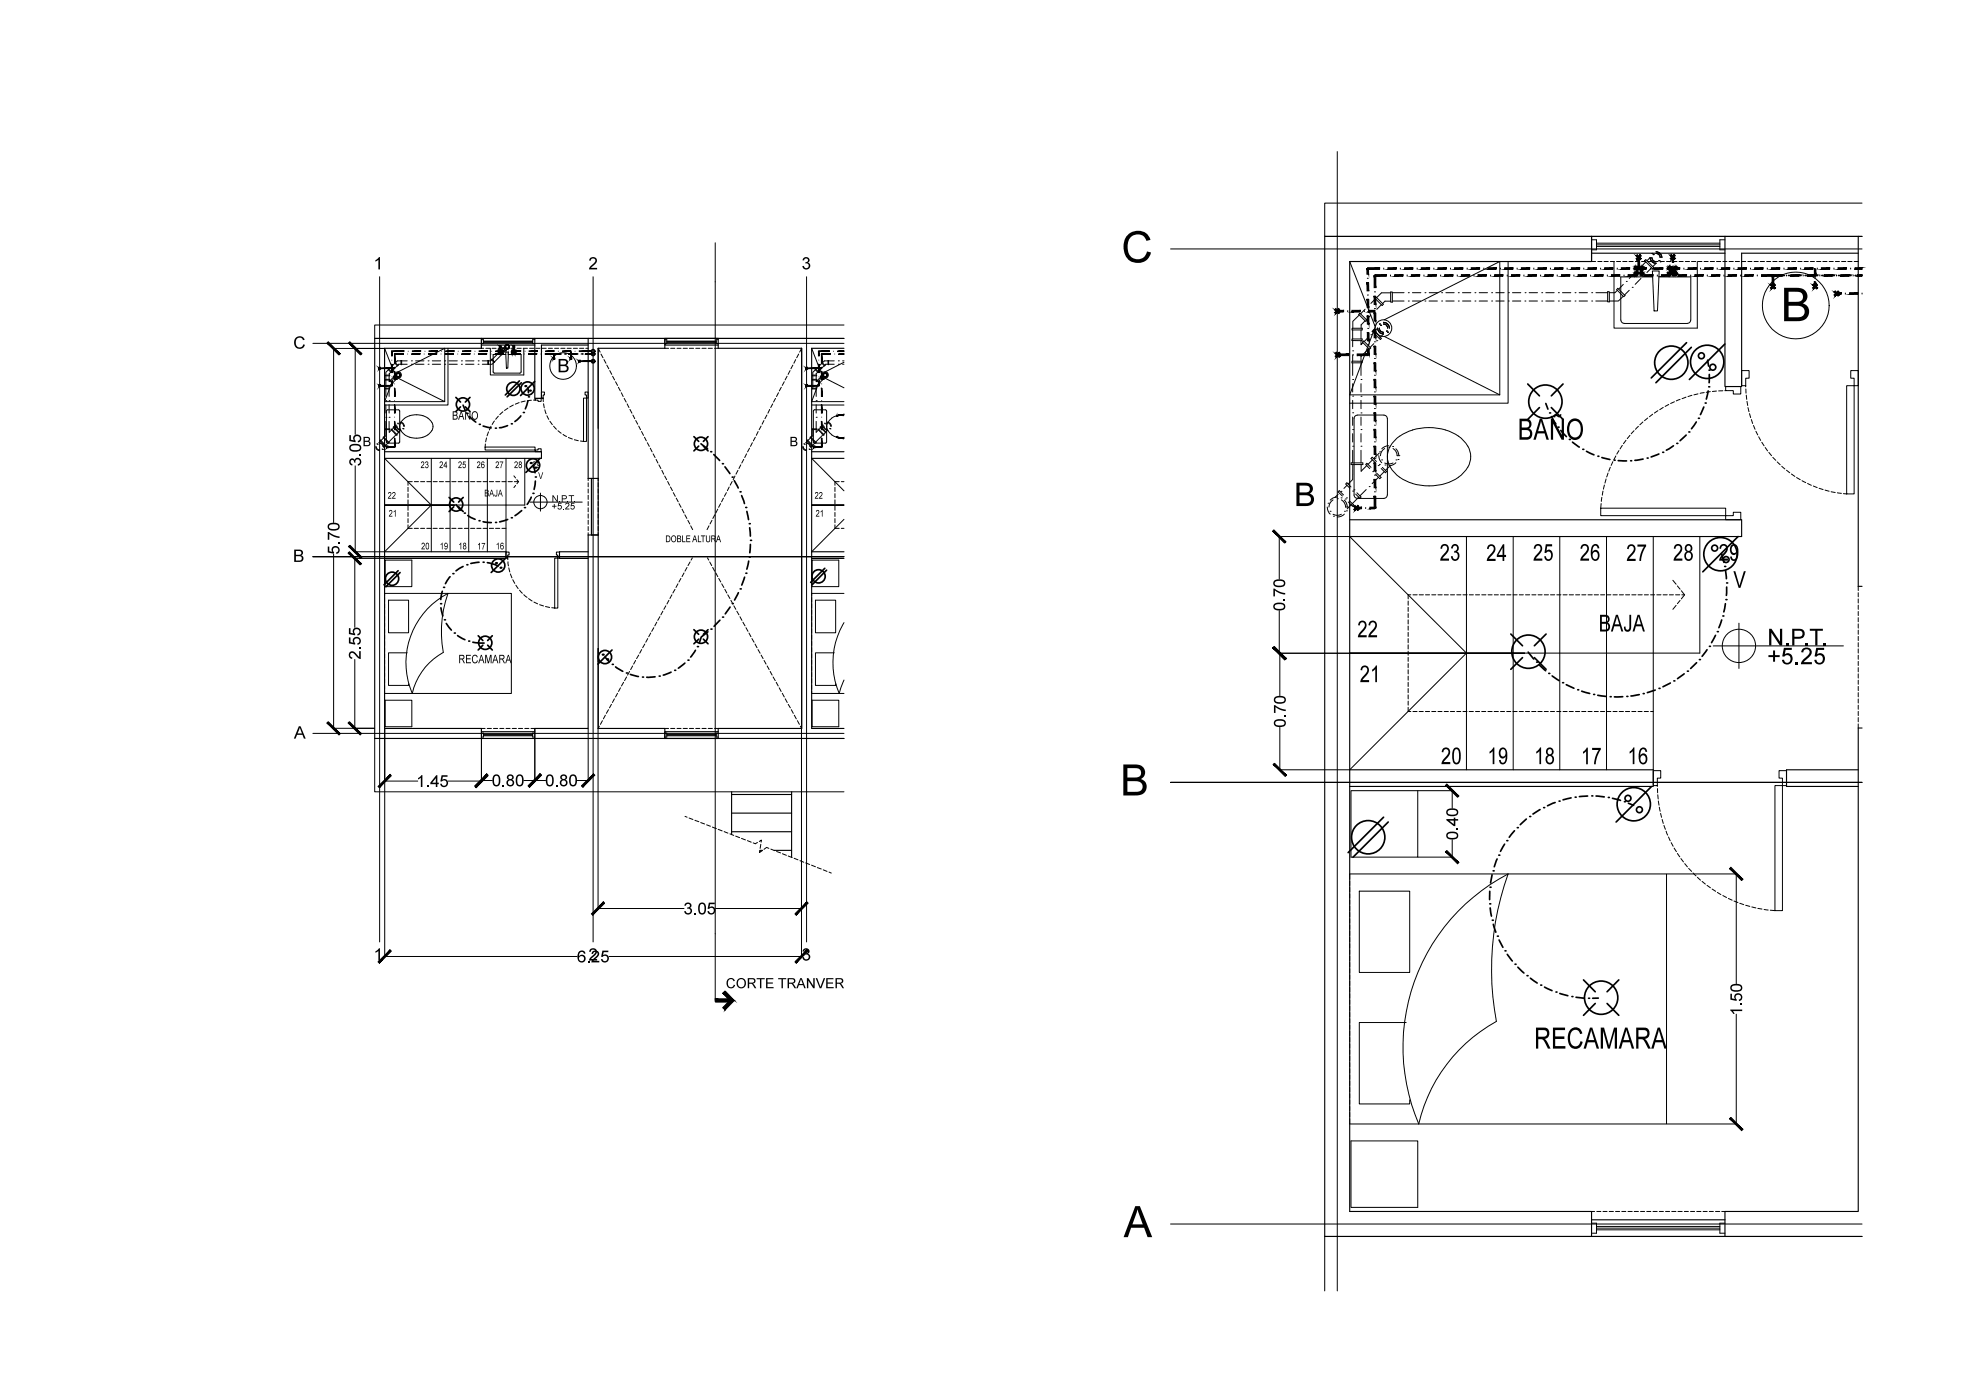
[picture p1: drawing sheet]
<svg xmlns="http://www.w3.org/2000/svg" width="594mm" height="420mm" viewBox="0 0 594 420" stroke-linecap="round" stroke-linejoin="round" font-family="sans-serif">
<g fill="none" stroke="#000" stroke-width=".51">
<path d="M531.6 82.6h3.5M537.5 82.6h2.5M542.5 82.6h2.5M547.5 82.6h2.5M552.5 82.6h2.5M557.5 82.6h.8M136.7 119.2l1.4 1.4M140.9 119.2l-1.4 1.4M155.7 114.3l-4.2 4.2M156.3 114.8l-4.2 4.3M158.3 116.3l.2 1.5M160.3 114.4l-4.2 4.3"/>
<path d="M166.1 106.2h2.1M170.7 106.2h2.5M175.7 106.2h2.1M458.1 115.2l3.5 3.6M468.7 115.2l-3.5 3.6M505.7 102.8l-10.6 10.6M507.2 104.2l-10.7 10.6M512 108l.3 1.8M512.2 117.3l-.6 2.4M512.5 112.3v2.5M517.2 103.2l-10.6 10.6M138.1 122.1l-1.4 1.4"/>
<path d="M138.9 121.5l.5 1.4M139.5 122.1l1.4 1.4M140.8 125l1.9 1.6M144.9 127.8l2.4 .6M152.2 127.7l-2.4 .6M156.2 124.8l-1.8 1.7M158.3 120.3l-.8 2.4M159.9 139.6l.5 2.2M161.9 137.5l-4.2 4.2M208.1 131l1.4 1.4M209.5 133.8l-1.4 1.5M210.2 133.1l2 1.6"/>
<path d="M210.9 133.8l1.4 1.5M212.3 131l-1.4 1.4M214 136.4l1.8 1.7M461.6 122.3l-3.5 3.5M463.5 121l.6 1.7M465.2 122.3l3.5 3.5M465.2 125l1.3 2.1M468 129.1l1.7 1.9M471.5 132.6l2 1.5M475.7 135.4l2.2 1.1M480.3 137.3l2.4 .5M485.2 138.2l2.5 .1"/>
<path d="M492.7 137.7l-2.5 .4M497.4 136.2l-2.3 .9M501.8 133.7l-2.1 1.4M505.6 130.5l-1.8 1.7M508.6 126.6l-1.4 2M510.9 122.1l-1 2.3M134.7 149.2l1.4 1.4M136.1 152l-1.4 1.5M136.7 151.4l1.6 1.7M137.5 152l1.4 1.5M138.9 149.2l-1.4 1.4M140.3 154.7l2.2 1.1"/>
<path d="M144.9 156.5l2.4 .3M152.2 155.8l-2.4 .8M156.4 153.2l-2 1.5M159.3 149.2l-1.2 2.1M160.5 144.3l-.4 2.5M217.4 140l1.5 2.1M220.2 144.2l1.2 2.2M222.4 148.7l.8 2.4M223.9 153.4l.6 2.5M224.8 158.3l.2 2.5M119.4 171.2l-4.3 4.2M120 171.8l-4.3 4.2"/>
<path d="M132.6 177.4l-.4 2.4M135 173l-1.4 2.1M138.9 169.9l-2.2 1.3M143.6 168.7l-2.4 .3M146.1 168.8l3.3 1M151.6 167.5l-4.3 4.3M221.4 177.8l-1.1 2.2M223.3 173.2l-.9 2.3M224.5 168.3l-.6 2.4M225 163.3l-.2 2.5M247.3 170.5l-4.2 4.2M247.9 171l-4.3 4.3"/>
<path d="M516.2 166.1l.7 2.6M517.4 171.2l.3 2.4M517.7 176.1v2.5M521.2 161l-10.6 10.5M132.2 182.3l.6 2.5M133.8 187l1.5 2M137.2 190.7l2.2 1.2M141.8 192.7l3.4 .2M143.4 190.7l1.4 1.5M144.8 193.6l-1.4 1.4M146.2 193.6l1.4 1.4M147.6 190.7l-1.4 1.5"/>
<path d="M181.4 197.1l1.3 1.4M183.5 195l-4.2 4.2M205.4 198.9l-2 1.6M208.1 188.9l1.4 1.4M208.5 195.1l-1.4 2M209.5 191.7l-1.4 1.4M210.9 191.7l1.4 1.4M212.3 189.5l-2 1.6-.6 1.7M212.3 188.9l-1.4 1.4M215.9 186.1l-1.8 1.8M218.9 182.1l-1.4 2.1M453 190.2l3.5 3.5"/>
<path d="M456.5 197.3l-3.5 3.5M458.2 195.6l1.7 2.1M460.1 197.3l3.5 3.5M461.6 199.5l1.9 1.7M463.6 190.2l-3.5 3.5M508.7 198.8l-1.8 1.7M511.9 194.9l-1.5 2M514.4 190.6l-1.2 2.2M516.3 186l-.9 2.3M517.4 181.1l-.5 2.5M184.6 200.1l2.1 1.3M189 202.3l2.4 .7"/>
<path d="M196.4 203l-2.5 .2M201.2 201.6l-2.3 .9M465.4 202.8l2.1 1.4M469.6 205.4l2.3 1.1M474.3 207.4l2.4 .6M479.1 208.6l2.5 .3M486.6 209l-2.5 .1M491.5 208.4l-2.5 .4M496.3 207l-2.4 .8M500.8 204.9l-2.2 1.1M505 202.2l-2 1.4M471.1 239.4l-2.4 .6"/>
<path d="M476 238.8l-2.4 .2M478.6 238.8l2.4 .3M483.5 239.5l2.4 .6M495.2 236l-10.6 10.6M414.9 245.2l-10.7 10.6M416.3 246.6l-10.6 10.6M448.9 257.7l-.8 2.3M451.1 253.2l-1.2 2.2M454.1 249.2l-1.6 2M457.7 245.7l-1.9 1.7M461.8 242.9l-2.1 1.3M466.3 240.8l-2.3 .9"/>
<path d="M488.3 241l1.5 .6M446.7 267.4v2.5M446.8 272.4l.4 2.4M447.4 262.4l-.4 2.5M447.8 277.3l.7 2.4M449.5 282l1.1 2.2M452 286.3l1.5 2M455.1 290.2l1.8 1.7M458.9 293.5l2 1.4M463.1 296.1l2.3 1.1M467.7 298l2.4 .7M472.6 299.2l2.5 .2"/>
<path d="M474.8 294l3.5 3.5M479.3 299.4l-1.7 .1M485.4 294l-3.5 3.5M478.3 301l-3.5 3.6M481.9 301l3.5 3.6"/>
<circle cx="153.9" cy="116.6" r="1.99"/>
<circle cx="158.2" cy="116.6" r="1.99"/>
<circle cx="177.8" cy="108.4" r=".51"/>
<circle cx="177.9" cy="105.4" r=".5"/>
<circle cx="177.9" cy="106.2" r=".5"/>
<circle cx="501.1" cy="108.8" r="5"/>
<circle cx="510.2" cy="106.7" r=".89"/>
<circle cx="511.9" cy="108.6" r="5"/>
<circle cx="513.6" cy="110.2" r=".89"/>
<circle cx="138.8" cy="121.3" r="1.99"/>
<circle cx="159.8" cy="139.6" r="1.99"/>
<circle cx="210.2" cy="133.1" r="1.99"/>
<circle cx="463.4" cy="120.5" r="5"/>
<circle cx="136.8" cy="151.4" r="1.99"/>
<circle cx="117.6" cy="173.6" r="1.99"/>
<circle cx="149.4" cy="169.6" r="1.99"/>
<circle cx="245.4" cy="172.9" r="1.99"/>
<circle cx="514.1" cy="164.4" r=".89"/>
<circle cx="515.9" cy="166.3" r="5"/>
<circle cx="517.6" cy="167.9" r=".89"/>
<circle cx="145.5" cy="192.8" r="1.99"/>
<circle cx="181.4" cy="197.1" r="1.99"/>
<circle cx="210.2" cy="191" r="1.99"/>
<circle cx="458.3" cy="195.5" r="5"/>
<circle cx="488.1" cy="239.5" r=".89"/>
<circle cx="410.3" cy="251.2" r="5"/>
<circle cx="489.9" cy="241.3" r="5"/>
<circle cx="491.6" cy="242.9" r=".89"/>
<circle cx="480.1" cy="299.3" r="5"/>
</g>
<g fill="#000">
<path d="M241 77.4a.96 .96 0 0 1 1.5-.1 .96 .96 0 0 1-.3 1.5 1.14 1.14 0 0 1 .1 2 1.14 1.14 0 0 1-1.7-1h.4a.73 .73 0 0 0 .9 .6 .73 .73 0 0 0 .6-.9 .73 .73 0 0 0-1-.4v-.5a.6 .6 0 0 0 .8-.5 .6 .6 0 0 0-.6-.6 .6 .6 0 0 0-.6 .6h-.5zM338.3 70.3a4.1 4.1 0 0 1 6.7 1.7l-1.3 .3a2.92 2.92 0 0 0-3.4-1.9 2.92 2.92 0 0 0-2.2 3.2 3.3 3.3 0 0 0 3.5 4.2 2.68 2.68 0 0 0 2.3-2.4l1.2 .3a4.2 4.2 0 0 1-4.9 3.1 4.2 4.2 0 0 1-3.3-4.8 4.8 4.8 0 0 1 1.4-3.7zM112.6 78l1-.9h.3v3.7h-.4v-2.9l-.9 .6zM177 77.4a1.21 1.21 0 0 1 1.9 .3 1.21 1.21 0 0 1-.7 1.7l-1 1h1.8v.4h-2.4l.2-.6 .7-.7a1.23 1.23 0 0 0 .8-1.8 .73 .73 0 0 0-.7-.1 .73 .73 0 0 0-.5 .6h-.4zM88.8 101.3a1.59 1.59 0 0 1 2.5 .6l-.5 .2a1.18 1.18 0 0 0-1.5-.7 1.18 1.18 0 0 0-.6 1.6 1.12 1.12 0 0 0 1 1.2 1.12 1.12 0 0 0 1.2-.9l.5 .1a1.72 1.72 0 0 1-2.2 1.1 1.72 1.72 0 0 1-1-2.3zM105 137.7a.79 .79 0 0 1 1.3 .3 1.13 1.13 0 0 1 2 0 1.13 1.13 0 0 1-1 1.7v-.5a.71 .71 0 0 0 .7-.8 .71 .71 0 0 0-.9-.5 .71 .71 0 0 0-.5 .9h-.4a.61 .61 0 0 0-.5-.8 .61 .61 0 0 0-.7 .6 .61 .61 0 0 0 .7 .6l-.1 .5a1.13 1.13 0 0 1-.6-2zM104.8 130.5h.4v1.4l.9 .2a1.18 1.18 0 0 1 .7-1.6 1.18 1.18 0 0 1 1.5 .8 1.18 1.18 0 0 1-1 1.4v-.4a.76 .76 0 0 0 .3-1.2 .76 .76 0 0 0-1.2-.1 .76 .76 0 0 0 .2 1.2v.5l-1.8-.4zM107.8 136.2h.5v.5h-.5zM127.6 138.5a.48 .48 0 0 1 .7 .1 .48 .48 0 0 1-.1 .7 .56 .56 0 0 1 .2 1 .56 .56 0 0 1-.9-.4h.2a.35 .35 0 0 0 .4 .2 .35 .35 0 0 0 .2-.5 .35 .35 0 0 0-.5-.1l.1-.3a.29 .29 0 0 0 .3-.2 .29 .29 0 0 0-.3-.4 .29 .29 0 0 0-.2 .4l-.2-.1zM138.9 138.5h.7v.2h-.6v.5a.57 .57 0 0 1 .7 .7 .57 .57 0 0 1-1 .2v-.2h.2a.33 .33 0 0 0 .4 .3 .33 .33 0 0 0 .2-.4 .32 .32 0 0 0-.2-.4 .32 .32 0 0 0-.4 .1h-.2zM149.9 138.5h1l-.6 1.9h-.2l.1-.5 .5-1.2h-.8zM116.5 147.7a.66 .66 0 0 1 .9 .5 .66 .66 0 0 1-.5 .8l-.3 .4h.8v.2h-1.1l.4-.7a.57 .57 0 0 0 .4-.5 .57 .57 0 0 0-.2-.6l-.6 .3z"/>
<path d="M116.8 153.1a.66 .66 0 0 1 .9 .4 .66 .66 0 0 1-.5 .9l-.3 .3h.8v.3h-1.1l.4-.7a.57 .57 0 0 0 .4-.5 .57 .57 0 0 0-.2-.6l-.6 .3zM117.7 147.7a.66 .66 0 0 1 .9 .5 .66 .66 0 0 1-.5 .8l-.3 .4h.8v.2h-1l.4-.7a.57 .57 0 0 0 .4-.5 .57 .57 0 0 0-.3-.6l-.5 .3zM118.5 153l.1 2h-.2v-1.6l-.4 .3zM126.4 138.6a.66 .66 0 0 1 .8 .4 .66 .66 0 0 1-.4 .8l-.3 .4h.7v.2h-1l.4-.7a.57 .57 0 0 0 .4-.5 .57 .57 0 0 0-.3-.5l-.5 .3zM132 138.6a.66 .66 0 0 1 .8 .4 .66 .66 0 0 1-.5 .8l-.3 .4h.8v.2h-1l.4-.7a.57 .57 0 0 0 .4-.5 .57 .57 0 0 0-.3-.5l-.5 .3zM137.6 138.6a.66 .66 0 0 1 .8 .4 .66 .66 0 0 1-.4 .8l-.3 .4h.7v.2h-1l.4-.7a.57 .57 0 0 0 .4-.5 .57 .57 0 0 0-.3-.5l-.5 .3zM143.2 138.6a.66 .66 0 0 1 .8 .4 .66 .66 0 0 1-.4 .8l-.3 .4h.7v.2h-1l.4-.7a.57 .57 0 0 0 .4-.5 .57 .57 0 0 0-.3-.5l-.5 .3zM148.9 146.9h.2v1.4a.47 .47 0 0 1-.4 .7 .47 .47 0 0 1-.5-.6l.3 .1a.23 .23 0 0 0 .2 .2 .23 .23 0 0 0 .2-.2zM148.8 138.6a.66 .66 0 0 1 .8 .4 .66 .66 0 0 1-.4 .8l-.4 .4h.8v.2h-1l.4-.7a.57 .57 0 0 0 .4-.5 .57 .57 0 0 0-.3-.5l-.5 .3zM154.4 138.6a.66 .66 0 0 1 .8 .4 .66 .66 0 0 1-.4 .8l-.3 .4h.7v.2h-1l.4-.7a.57 .57 0 0 0 .4-.5 .57 .57 0 0 0-.3-.5l-.5 .3zM159.9 138.6a.66 .66 0 0 1 .8 .4 .66 .66 0 0 1-.5 .8l-.3 .4h.8v.2h-1l.4-.7a.57 .57 0 0 0 .4-.5 .57 .57 0 0 0-.3-.5l-.5 .3zM161.4 141.7h.2l.5 1.8 .6-1.8h.2l-.7 2h-.2z"/>
<path d="M165.7 148.6h.2l1.1 1.6v-1.6h.3v2h-.3l-1.1-1.6v1.6h-.2zM166.1 151.2h.2v.5h.6v.3h-.6v.5h-.2v-.5h-.6v-.3h.6zM167.4 150.9h1v.2h-.8l-.1 .5a.65 .65 0 0 1 .9 .4 .65 .65 0 0 1-.4 .8 .65 .65 0 0 1-.8-.5h.2a.41 .41 0 0 0 .6 .2 .41 .41 0 0 0 .1-.6 .41 .41 0 0 0-.6 0h-.3zM167.7 150.3h.3v.3h-.3zM168.8 152.6h.3v.2h-.3zM170 150.3h.2v.3h-.2zM169.7 151a.7 .7 0 0 1 1 .3 .7 .7 0 0 1-.5 .9l-.4 .4h.9v.2h-1.3l.3-.5a.76 .76 0 0 0 .6-1.2l-.8 .3zM171.3 150.9h1v.2h-.8l-.1 .5a.65 .65 0 0 1 .9 .4 .65 .65 0 0 1-.5 .8 .65 .65 0 0 1-.8-.5h.3a.41 .41 0 0 0 .6 .2 .41 .41 0 0 0 .1-.6 .41 .41 0 0 0-.7 0h-.2zM170.5 148.6h1.6v.2h-.6v1.8h-.3v-1.8h-.7zM172.1 150.3h.3v.3h-.3zM244.5 147.7a.66 .66 0 0 1 .9 .5 .66 .66 0 0 1-.5 .8l-.3 .4h.8v.2h-1.1l.4-.7a.57 .57 0 0 0 .4-.5 .57 .57 0 0 0-.2-.6l-.5 .3zM244.8 153.1a.66 .66 0 0 1 .9 .4 .66 .66 0 0 1-.5 .9l-.3 .3h.8v.3h-1.1l.4-.7a.57 .57 0 0 0 .4-.5 .57 .57 0 0 0-.2-.6l-.5 .3z"/>
<path d="M245.8 147.7a.66 .66 0 0 1 .8 .5 .66 .66 0 0 1-.4 .8l-.3 .4h.7v.2h-1l.4-.7a.57 .57 0 0 0 .4-.5 .57 .57 0 0 0-.3-.6l-.5 .3zM246.5 153l.1 2h-.2v-1.6l-.4 .3zM98.3 159.6h.3l1.9 1.1 1.3 .2v.5l-1.6-.4-1.5-.8v1.7h-.4zM98.3 164h.4v1.4l1 .2a1.18 1.18 0 0 1 .6-1.7 1.18 1.18 0 0 1 1.5 .8 1.18 1.18 0 0 1-1 1.5v-.5a.76 .76 0 0 0 .4-1.1 .76 .76 0 0 0-1.2-.1 .76 .76 0 0 0 .2 1.2l-.1 .4-1.8-.4zM101.3 162.7h.5v.4h-.5zM126.5 162.9a.66 .66 0 0 1 .9 .5 .66 .66 0 0 1-.5 .8l-.3 .4h.8v.2h-1.1l.4-.7a.57 .57 0 0 0 .5-.5 .57 .57 0 0 0-.3-.6l-.5 .3zM132.6 162.8l.1 2h-.2v-1.6l-.4 .3zM138.2 162.8l.1 2h-.2v-1.6l-.4 .3zM143.8 162.8l.1 2.1h-.2v-1.6l-.4 .3zM144.4 162.9h1.1l-.6 2h-.2v-.6l.6-1.2h-.9zM149.4 162.8l.1 2h-.2v-1.6l-.4 .3zM204.5 160.6h.3v1.8h.7v.3h-1z"/>
<path d="M205.8 160.6h1.2v.3h-1v.6h.9v.2h-.9v.7h1v.3h-1.2zM209.3 160.6h.2v1.8h.8v.3h-1zM210.2 160.6h1.3v.3h-.6v1.8h-.2v-1.8h-.5zM211.7 160.6h.2v1.2a.45 .45 0 0 0 .4 .6 .45 .45 0 0 0 .4-.6v-1.2h.2v1.2a.67 .67 0 0 1-.6 .9 .67 .67 0 0 1-.6-.9zM381.8 176.6h.4l1.9 1 1.3 .3v.5l-1.6-.4-1.5-.9v1.8h-.5zM432.3 163.5a1.4 1.4 0 0 1 2 .3 1.4 1.4 0 0 1-.3 2l-1.5 1.8h2v.6h-2.7l.3-.9 .7-1a1.86 1.86 0 0 0 .9-2.4 .78 .78 0 0 0-.9-.1 .78 .78 0 0 0-.4 .9l-.5-.1zM435.5 163.5a1.19 1.19 0 0 1 1.7 .3 1.19 1.19 0 0 1-.3 1.7 1.41 1.41 0 0 1 .6 2 1.41 1.41 0 0 1-2.1 .4l-.3-1 .5-.1a.84 .84 0 0 0 1 1 .84 .84 0 0 0 .5-1.3l-.4-.6-.7-.1 .1-.5a.72 .72 0 0 0 .8-.9 .72 .72 0 0 0-1.1-.5l-.2 .7-.5-.1zM446.3 163.6a1.4 1.4 0 0 1 1.9 .3 1.4 1.4 0 0 1-.2 1.9l-1.5 1.9h1.9v.6h-2.6l.2-.9 .8-1a1.86 1.86 0 0 0 .9-2.4 .78 .78 0 0 0-.9-.1 .78 .78 0 0 0-.4 .8h-.5zM460.3 163.5a1.4 1.4 0 0 1 1.9 .3 1.4 1.4 0 0 1-.2 2l-1.5 1.8h2v.6h-2.7l.3-.9 .7-1a1.86 1.86 0 0 0 .9-2.4 .78 .78 0 0 0-.9-.1 .78 .78 0 0 0-.4 .9l-.5-.1zM463.5 163.3h1.9v.6h-1.5l-.2 1.3a1.17 1.17 0 0 1 1.5-.1 1.17 1.17 0 0 1 .4 1.4 1.33 1.33 0 0 1-.7 1.6 1.33 1.33 0 0 1-1.6-.4l-.3-.8h.5a.83 .83 0 0 0 1 .9 .83 .83 0 0 0 .6-1.2 .81 .81 0 0 0-.4-1.1 .81 .81 0 0 0-1.1 .4l-.5-.1zM474.3 163.5a1.4 1.4 0 0 1 1.9 .3 1.4 1.4 0 0 1-.2 2l-1.5 1.8h2v.6h-2.7l.3-.9 .7-1a1.86 1.86 0 0 0 .9-2.4 .78 .78 0 0 0-.9-.1 .78 .78 0 0 0-.4 .9l-.5-.1zM488.3 163.6a1.4 1.4 0 0 1 1.9 .3 1.4 1.4 0 0 1-.2 1.9l-1.5 1.9h1.9v.6h-2.6l.2-.9 .8-1a1.86 1.86 0 0 0 .9-2.4 .78 .78 0 0 0-.9-.1 .78 .78 0 0 0-.4 .8h-.5z"/>
<path d="M491 163.4h2.6v.5l-1.2 2.3-.3 2.1h-.5l.1-1.4 1.2-2.9h-1.9zM502.3 163.5a1.4 1.4 0 0 1 1.9 .3 1.4 1.4 0 0 1-.2 2l-1.5 1.8h2v.6h-2.7l.3-.9 .7-1a1.86 1.86 0 0 0 .9-2.4 .78 .78 0 0 0-.9-.1 .78 .78 0 0 0-.4 .9l-.5-.1zM515.9 163.5a1.4 1.4 0 0 1 2 .3 1.4 1.4 0 0 1-.2 2l-1.5 1.8h1.9v.6h-2.6l.2-.9 .8-1a1.86 1.86 0 0 0 .9-2.4 .78 .78 0 0 0-1-.1 .78 .78 0 0 0-.3 .9l-.5-.1zM519.8 171.4h.5l1.3 4.4 1.3-4.4h.6l-1.6 5h-.6zM104.6 191.2h.5v1.4l.9 .2a1.18 1.18 0 0 1 .6-1.6 1.18 1.18 0 0 1 1.6 .8 1.18 1.18 0 0 1-1 1.4v-.4a.76 .76 0 0 0 .3-1.2 .76 .76 0 0 0-1.2-.1 .76 .76 0 0 0 .2 1.2v.5l-1.9-.4zM104.6 188.4h.5v1.4l.9 .2a1.18 1.18 0 0 1 .6-1.6 1.18 1.18 0 0 1 1.6 .8 1.18 1.18 0 0 1-1 1.4v-.4a.76 .76 0 0 0 .3-1.2 .76 .76 0 0 0-1.2 0 .76 .76 0 0 0 .2 1.1v.5l-1.9-.4zM104.9 195.7a1.62 1.62 0 0 1 2.3 .9l.5 .5v-1.8h.5v2.4l-.7-.2-.7-.7a1.16 1.16 0 0 0-1.6-.8 .7 .7 0 0 0-.2 .8 .7 .7 0 0 0 .6 .4v.5a1.17 1.17 0 0 1-1-.8 1.17 1.17 0 0 1 .3-1.2zM107.7 194.1h.5v.5h-.5zM139.7 196.5h1.5v.2h-1.2v.8h1.1v.3h-1.1v.9h1.2v.3h-1.5zM141.8 196.7a.81 .81 0 0 1 .9-.3 .81 .81 0 0 1 .5 .7l-.2 .1a.65 .65 0 0 0-.9-.4 .65 .65 0 0 0-.3 .9 .67 .67 0 0 0 .3 1 .67 .67 0 0 0 .9-.6l.3 .1a.93 .93 0 0 1-1.2 .8 .93 .93 0 0 1-.6-1.3zM145.5 196.5h.4l.5 2.1 .6-2.1h.4v2.5h-.3v-2.3l-.5 2.3h-.3l-.5-2.3v2.3h-.3zM384.9 179.6h.5v.5h-.5z"/>
<path d="M407.6 186.5a1.4 1.4 0 0 1 2 .3 1.4 1.4 0 0 1-.2 1.9l-1.6 1.9h2v.6h-2.6l.2-.9 .7-1a1.86 1.86 0 0 0 1-2.4 .78 .78 0 0 0-1-.1 .78 .78 0 0 0-.4 .9l-.5-.1zM410.7 186.5a1.4 1.4 0 0 1 2 .3 1.4 1.4 0 0 1-.2 1.9l-1.6 1.9h2v.6h-2.6l.2-.9 .8-1a1.86 1.86 0 0 0 .9-2.4 .78 .78 0 0 0-1-.1 .78 .78 0 0 0-.4 .9l-.5-.1zM488.6 184.4h.5v3.5a1.15 1.15 0 0 1-.5 1.5 1.15 1.15 0 0 1-1.5-.5l-.2-.9 .5-.1a.68 .68 0 0 0 .6 1 .68 .68 0 0 0 .6-1zM530.5 188.6h.7l2.5 3.9v-3.9h.7v5h-.7l-2.6-3.8v3.8h-.6zM530.3 196.5h1.4v-1.4h.5v1.4h1.4v.6h-1.4v1.4h-.5v-1.4h-1.4zM534.9 194.3h2.4v.7h-1.9l-.2 1.3a1.64 1.64 0 0 1 2.4 1.1 1.64 1.64 0 0 1-1.7 2 1.47 1.47 0 0 1-1.6-1.4l.6-.1a1.02 1.02 0 0 0 1.4 .9 1.02 1.02 0 0 0 .6-1.5 1 1 0 0 0-.8-.7 1 1 0 0 0-1.1 .4l-.6-.1zM535.6 193h.6v.6h-.6zM538.5 198.6h.7v.7h-.7zM541.2 193h.7v.6h-.7zM540.6 194.6a1.6 1.6 0 0 1 2.4 .2 1.6 1.6 0 0 1-.6 2.4l-1.6 1.4h2.5v.7h-3.3l.3-.9 .7-.8a3 3 0 0 0 1.6-2.2 .97 .97 0 0 0-1.1-.6 .97 .97 0 0 0-.8 .9h-.6zM544.6 194.3h2.4v.7h-1.9l-.2 1.3a1.64 1.64 0 0 1 2.4 1.1 1.64 1.64 0 0 1-1.7 2 1.47 1.47 0 0 1-1.6-1.4l.6-.1a1.02 1.02 0 0 0 1.4 .9 1.02 1.02 0 0 0 .6-1.5 1 1 0 0 0-.8-.7 1 1 0 0 0-1.1 .4l-.6-.1zM542.7 188.6h3.9v.6h-1.6v4.4h-.7v-4.4h-1.6z"/>
<path d="M546.6 193h.7v.6h-.7zM382 211.6h.4l1.8 1 1.3 .3v.4l-1.6-.3-1.4-.9v1.8h-.5zM385.1 214.6h.4v.5h-.4zM408.3 200a1.4 1.4 0 0 1 2 .2 1.4 1.4 0 0 1-.2 2l-1.6 1.8h2v.7h-2.6l.2-1 .8-.9a1.86 1.86 0 0 0 .9-2.4 .78 .78 0 0 0-1-.2 .78 .78 0 0 0-.3 .9l-.6-.1zM412.6 199.6h.3v5.1h-.5v-4l-1 .8v-.6zM125.3 233.4l1.1-.9h.3v3.6h-.5v-2.8l-.9 .5zM128.1 235.6h.4v.5h-.4zM132.4 232.6h1.8v.4h-1.4l-.2 .9a1.18 1.18 0 0 1 1.7 .7 1.18 1.18 0 0 1-.9 1.5 1.18 1.18 0 0 1-1.4-1h.5a.76 .76 0 0 0 1.1 .4 .76 .76 0 0 0 .1-1.2 .76 .76 0 0 0-1.2 .2l-.5-.1zM150.7 235.4h.5v.5h-.5zM166.7 235.4h.5v.5h-.5zM432.7 224.6a1.4 1.4 0 0 1 1.9 .2 1.4 1.4 0 0 1-.2 2l-1.5 1.8h2v.6h-2.7l.3-.9 .7-.9a1.86 1.86 0 0 0 .9-2.4 .78 .78 0 0 0-.9-.2 .78 .78 0 0 0-.4 .9l-.5-.1zM447.8 224.2h.3v5h-.5v-3.9l-1 .8v-.6z"/>
<path d="M461.8 224.2h.3v5h-.5v-3.9l-1 .8v-.6zM475.8 224.3h.3v5h-.5v-3.9l-.9 .7v-.6zM477.4 224.4h2.6v.5l-1.1 2.3-.4 2.1h-.5l.2-1.4 1.2-2.9h-2zM489.8 224.2h.3v5h-.5v-3.9l-1 .8v-.6zM436.8 248.3h.4v.5h-.4zM205.6 271a.96 .96 0 0 1 1.4-.1 .96 .96 0 0 1-.1 1.5 1.13 1.13 0 0 1-.1 1.9 1.13 1.13 0 0 1-1.7-.9l.5-.1a.71 .71 0 0 0 .8 .7 .71 .71 0 0 0 .6-.9 .71 .71 0 0 0-1-.5l.1-.4a.61 .61 0 0 0 .8-.5 .61 .61 0 0 0-.6-.7 .61 .61 0 0 0-.6 .7h-.5zM208.2 273.9h.5v.4h-.5zM212.6 270.8h1.7v.5h-1.4l-.2 .9a1.18 1.18 0 0 1 1.7 .6 1.18 1.18 0 0 1-.8 1.6 1.18 1.18 0 0 1-1.5-1l.5-.1a.76 .76 0 0 0 1.1 .4 .76 .76 0 0 0 .1-1.2 .76 .76 0 0 0-1.2 .2l-.4-.1zM112.6 285.4l1-.9h.3v3.7h-.4v-2.9l-.9 .5zM176.3 288.3h.4v.4h-.4zM177 284.7a1.21 1.21 0 0 1 1.9 .3 1.21 1.21 0 0 1-.7 1.8l-1 .9h1.8v.5h-2.4l.2-.7 .7-.7a1.23 1.23 0 0 0 .8-1.7 .73 .73 0 0 0-.7-.2 .73 .73 0 0 0-.5 .7l-.4-.1zM177.7 285.4a1.17 1.17 0 0 1 1.8 .2 1.17 1.17 0 0 1-.6 1.8l-1 .9h1.8v.4h-2.4l.2-.6 .7-.7a1.16 1.16 0 0 0 .8-1.7 .7 .7 0 0 0-.7-.1 .7 .7 0 0 0-.5 .6h-.4z"/>
<path d="M180.6 285.2h1.8v.5h-1.4l-.2 .9a1.18 1.18 0 0 1 1.7 .6 1.18 1.18 0 0 1-.8 1.5 1.18 1.18 0 0 1-1.5-.9l.5-.1a.76 .76 0 0 0 1.1 .4 .76 .76 0 0 0 .1-1.2 .76 .76 0 0 0-1.2 .2l-.4-.1zM218.3 293.7a1.23 1.23 0 0 1 2 .6l-.4 .1a.93 .93 0 0 0-1.2-.5 .93 .93 0 0 0-.4 1.3 .88 .88 0 0 0 .7 1 .88 .88 0 0 0 1-.8l.4 .1a1.36 1.36 0 0 1-1.7 .9 1.36 1.36 0 0 1-.8-1.8zM226.9 293.4h2.4v.4h-1v2.7h-.4v-2.7h-1zM229.7 293.4h2.2v.4h-1.8v.9h1.7v.4h-1.7v1h1.9v.4h-2.3zM233.3 293.4h2.4v.4h-1v2.7h-.4v-2.7h-1zM241 284.7a.96 .96 0 0 1 1.5 0 .96 .96 0 0 1-.3 1.4 1.14 1.14 0 0 1 .1 2 1.14 1.14 0 0 1-1.7-.9l.4-.1a.73 .73 0 0 0 .9 .7 .73 .73 0 0 0 .6-.9 .73 .73 0 0 0-1-.5v-.4a.6 .6 0 0 0 .8-.5 .6 .6 0 0 0-.6-.7 .6 .6 0 0 0-.6 .7l-.5-.1zM242 293.4h.4l1.5 2.3v-2.3h.4v3.1h-.5l-1.4-2.3v2.3h-.4zM244.6 293.4h.4l1 2.7 1-2.7h.4l-1.1 3.1h-.5zM247.7 293.4h2.2v.4h-1.7v.9h1.6v.4h-1.6v1h1.8v.4h-2.3zM465.6 308.3h3.7v.7h-3v1.9h2.8v.8h-2.8v2.1h3.1v.8h-3.8zM471 308.8a2.04 2.04 0 0 1 2.1-.5 2.04 2.04 0 0 1 1.4 1.7l-.7 .2a1.52 1.52 0 0 0-1.8-1.2 1.52 1.52 0 0 0-1.2 1.8v.3a2.11 2.11 0 0 0 1.9 2.8l.8-.6 .4-.9 .7 .2a2.21 2.21 0 0 1-2.4 2.1 2.21 2.21 0 0 1-2-2.4 4.1 4.1 0 0 1 .8-3.5zM480 308.3h1l1.5 5.4 1.5-5.4h.9v6.3h-.7v-5.3l-1.5 5.3h-.6l-1.4-5.4v5.4h-.7z"/>
<path d="M518.9 298.1h.4v1.4l.9 .2a1.18 1.18 0 0 1 .7-1.6 1.18 1.18 0 0 1 1.5 .8 1.18 1.18 0 0 1-1 1.4v-.4a.76 .76 0 0 0 .3-1.2 .76 .76 0 0 0-1.2-.1 .76 .76 0 0 0 .3 1.2l-.1 .5-1.8-.4zM518.8 302.9h3.6v.4h-2.8l.5 .9h-.4l-.9-1zM521.9 301h.5v.5h-.5z"/>
<path d="M535 86.3h3.7a2.56 2.56 0 0 1 2.9 1.2 2.56 2.56 0 0 1-.4 3.1l-.7 .4a2.76 2.76 0 0 1 1.8 3.3 2.76 2.76 0 0 1-3.1 2.1h-4.2zM536.3 87.5v3.1h2.1a1.61 1.61 0 0 0 2-.7 1.61 1.61 0 0 0-.4-2.1l-.9-.2zM536.3 91.7v3.5h2.5a1.78 1.78 0 0 0 2.3-1.6 1.78 1.78 0 0 0-2.1-1.9z"/>
<path d="M167.5 107.7h1.5a1 1 0 0 1 1.2 .6 1 1 0 0 1-.4 1.2 1.14 1.14 0 0 1 .6 1.5 1.14 1.14 0 0 1-1.4 .7h-1.5zM168 108.1v1.3h.9a.67 .67 0 0 0 .9-.7 .67 .67 0 0 0-1-.6zM168 109.8v1.4h1a.74 .74 0 0 0 1-.7 .74 .74 0 0 0-1-.7z"/>
<path d="M105 133.5l1.2-.3a1.44 1.44 0 0 1 1.6 .2 1.44 1.44 0 0 1 .4 1.5 2.25 2.25 0 0 1-3.5-.3zM105.3 134a.74 .74 0 0 0 0 .8 .74 .74 0 0 0 .8 .2 1.25 1.25 0 0 0 1.8-.7 1.69 1.69 0 0 0-2.5-.5z"/>
<path d="M109 131h1.1a.71 .71 0 0 1 .8 .5 .71 .71 0 0 1-.3 .9 .8 .8 0 0 1 .4 1 .8 .8 0 0 1-.9 .5h-1.1zM109.4 131.4v.8h.6a.46 .46 0 0 0 .6-.4 .46 .46 0 0 0-.7-.4zM109.4 132.6v.9h.9a.5 .5 0 0 0 .4-.6 .5 .5 0 0 0-.7-.3z"/>
<path d="M135.7 123.4h.8a.64 .64 0 0 1 .6 .4 .64 .64 0 0 1-.2 .8 .72 .72 0 0 1 .3 .8 .72 .72 0 0 1-.7 .5h-.8zM136 123.7v.7h.4a.39 .39 0 0 0 .5-.4 .39 .39 0 0 0-.5-.3zM136 124.7v.9l.9-.2a.44 .44 0 0 0 0-.5 .44 .44 0 0 0-.4-.2z"/>
<path d="M138.2 123.4h.2l.8 2.5h-.3l-.2-.8h-.8l-.3 .8h-.2zM138.3 123.7l-.3 1.1h.6z"/>
<path d="M139.5 123.4h.3l1 1.9v-1.9h.3v2.5h-.3l-1-1.9v1.9h-.3zM140 122.8l.4 .1 .3-.1-.1 .3-.7 .1z"/>
<path d="M141.9 123.5a1.18 1.18 0 0 1 1.3 .4 1.18 1.18 0 0 1 0 1.4 .95 .95 0 0 1-1.2 .6 .95 .95 0 0 1-.6-1.2zM141.9 123.9a.96 .96 0 0 0-.2 1.1 .96 .96 0 0 0 1 .5 1.06 1.06 0 0 0 .4-1.1 1.06 1.06 0 0 0-.9-.7z"/>
<path d="M144.5 138.5h.6l.2 .4h-.2a.35 .35 0 0 0-.5-.2 .35 .35 0 0 0-.2 .5v.2a.54 .54 0 0 1 .9 .1 .54 .54 0 0 1-.4 .8 .54 .54 0 0 1-.7-.5zM144.4 139.8a.4 .4 0 0 0 .8 0 .4 .4 0 0 0-.8 0z"/>
<path d="M155.7 138.6a.48 .48 0 0 1 .7 0 .48 .48 0 0 1-.2 .7 .59 .59 0 0 1 .3 .9 .59 .59 0 0 1-1 0 .59 .59 0 0 1 .3-.9l-.2-.2zM155.7 138.9a.3 .3 0 0 0 .6 0 .3 .3 0 0 0-.6 0zM155.7 139.9a.36 .36 0 0 0 .7 0 .36 .36 0 0 0-.7 0z"/>
<path d="M161.1 138.6a.7 .7 0 0 1 .8 .1 .7 .7 0 0 1 .1 .9 .54 .54 0 0 1-.3 .8 .54 .54 0 0 1-.7-.4l.6 .2 .2-.7a.51 .51 0 0 1-.7 .1 .51 .51 0 0 1-.1-.7zM161 139.1a.4 .4 0 0 0 .8 0 .4 .4 0 0 0-.8 0z"/>
<path d="M237 131h1.1a.71 .71 0 0 1 .8 .5 .71 .71 0 0 1-.3 .9 .8 .8 0 0 1 .5 1 .8 .8 0 0 1-1 .5h-1.1zM237.4 131.4v.8h.6a.46 .46 0 0 0 .6-.4 .46 .46 0 0 0-.7-.4zM237.4 132.6v.9h.9a.5 .5 0 0 0 .4-.6 .5 .5 0 0 0-.7-.3z"/>
<path d="M455.6 125.6h1.9a1.6 1.6 0 0 1 1.7 1.1 1.6 1.6 0 0 1-.7 1.9 1.79 1.79 0 0 1 .9 2 1.79 1.79 0 0 1-1.8 1.3h-2zM456.3 126.4v1.9h1.1a.97 .97 0 0 0 1.1-1 .97 .97 0 0 0-1.2-.9zM456.3 129v2.2h1.3a1.09 1.09 0 0 0 1.2-1.2 1.09 1.09 0 0 0-1.3-1z"/>
<path d="M461.7 125.6h.7l2 6.3h-.7l-.5-1.9h-2.2l-.5 1.9h-.7zM462.1 126.3l-.9 3.1h1.8z"/>
<path d="M465 125.6h.7l2.6 4.9v-4.9h.7v6.3h-.8l-2.5-4.8v4.8h-.7zM466.2 124.4l.5-.1 .8 .3 .2-.3h.5a.79 .79 0 0 1-.5 .9 .79 .79 0 0 1-1-.4h-.2l-.2 .4h-.4z"/>
<path d="M470.8 126.1a2.37 2.37 0 0 1 2.7-.2 2.37 2.37 0 0 1 1.1 2.4 2.8 2.8 0 0 1-2.7 3.7 3.6 3.6 0 0 1-1.1-5.9zM471 126.9a3 3 0 0 0 .9 4.3 2.24 2.24 0 0 0 2-3.1 1.66 1.66 0 0 0-1-1.6 1.66 1.66 0 0 0-1.9 .4z"/>
<path d="M98.5 157.2l1.2-.4a1.44 1.44 0 0 1 1.6 .3 1.44 1.44 0 0 1 .4 1.5 2.25 2.25 0 0 1-3.4-.3zM98.8 157.6a.74 .74 0 0 0 0 .9 .74 .74 0 0 0 .9 .2 1.25 1.25 0 0 0 1.7-.7 1.69 1.69 0 0 0-2.5-.5z"/>
<path d="M133.7 138.5h.2v1.2h.2l-.2 .7h-.2v-.4h-.7zM133.7 138.9l-.5 .8h.5z"/>
<path d="M145.4 146.9h.6a.51 .51 0 0 1 .5 .4 .51 .51 0 0 1-.2 .5l.3 .4-.2 .6-1 .1zM145.6 147.2v.6l.7-.2-.1-.4zM145.6 148v.7l.7-.1v-.5z"/>
<path d="M147.3 146.9h.2l.6 2h-.2l-.2-.6h-.6l-.2 .6h-.2zM147.4 147.2l-.2 .9h.5z"/>
<path d="M149.9 146.9h.2l.6 2h-.2l-.2-.6h-.6l-.2 .6h-.2zM150 147.2l-.3 .9h.6z"/>
<path d="M168.4 148.6h.8a.63 .63 0 0 1 .8 .6 .63 .63 0 0 1-.8 .6h-.5v.8h-.3zM168.7 148.8v.7h.8a.37 .37 0 0 0 .2-.5 .37 .37 0 0 0-.5-.2z"/>
<path d="M388.7 144.8h2.7a1.76 1.76 0 0 1 2.1 1 1.76 1.76 0 0 1-.8 2.3 1.98 1.98 0 0 1 1.2 2.5 1.98 1.98 0 0 1-2.5 1.2h-2.7zM389.7 145.7v2h1.5a1.1 1.1 0 0 0 1.6-.8 1.1 1.1 0 0 0-1.4-1.2zM389.7 148.6v2.4h1.7a1.29 1.29 0 0 0 1.7-1.3 1.29 1.29 0 0 0-1.8-1.1z"/>
<path d="M88.2 164.9h1.4a.93 .93 0 0 1 1.2 .5 .93 .93 0 0 1-.5 1.2 1.05 1.05 0 0 1 .6 1.3 1.05 1.05 0 0 1-1.3 .7h-1.4zM88.7 165.3v1.1h.8a.62 .62 0 0 0 .9-.6 .62 .62 0 0 0-.9-.5zM88.7 166.9v1.3h.9a.69 .69 0 0 0 .9-.7 .69 .69 0 0 0-.9-.6z"/>
<path d="M127.9 162.9a.74 .74 0 0 1 .8 .3 .74 .74 0 0 1 0 .8 .55 .55 0 0 1-.5 .8 .55 .55 0 0 1-.6-.6zM128 163.1l-.1 .1a.95 .95 0 0 0 .4 1.4l.1-.1a.95 .95 0 0 0-.4-1.4z"/>
<path d="M133.4 163a.7 .7 0 0 1 .8 .1 .7 .7 0 0 1 0 .9 .54 .54 0 0 1-.2 .8 .54 .54 0 0 1-.8-.4l.7 .2 .2-.7a.51 .51 0 0 1-.8 .1 .51 .51 0 0 1-.1-.7zM133.3 163.4a.4 .4 0 0 0 .8 0 .4 .4 0 0 0-.8 0z"/>
<path d="M139 162.9a.48 .48 0 0 1 .7 .1 .48 .48 0 0 1-.2 .7 .59 .59 0 0 1 .3 .9 .59 .59 0 0 1-.9 0 .59 .59 0 0 1 .2-.9l-.2-.3zM139.1 163.3a.27 .27 0 0 0 .5 0 .27 .27 0 0 0-.5 0zM139 164.2a.36 .36 0 0 0 .7 0 .36 .36 0 0 0-.7 0z"/>
<path d="M150.3 162.9h.6l.1 .4h-.2a.35 .35 0 0 0-.5-.2 .35 .35 0 0 0-.1 .5v.2a.54 .54 0 0 1 .8 .1 .54 .54 0 0 1-.3 .8 .54 .54 0 0 1-.7-.5zM150.2 164.2a.4 .4 0 0 0 .8 0 .4 .4 0 0 0-.8 0z"/>
<path d="M199.7 160.6h.5a1.05 1.05 0 0 1 .8 1 1.05 1.05 0 0 1-.7 1.1h-.6zM199.9 160.9v1.5a.77 .77 0 0 0 .9-.8 .77 .77 0 0 0-.9-.7z"/>
<path d="M201.6 160.7a1.02 1.02 0 0 1 1.2 .7 1.02 1.02 0 0 1-.6 1.3 1.07 1.07 0 0 1-1-.8 1.07 1.07 0 0 1 .4-1.2zM201.6 161a.76 .76 0 0 0-.2 .9 .76 .76 0 0 0 .9 .5 .74 .74 0 0 0 .3-1 .74 .74 0 0 0-1-.4z"/>
<path d="M203 160.6h.7a.5 .5 0 0 1 .5 .4 .5 .5 0 0 1-.2 .6 .58 .58 0 0 1 .3 .6 .58 .58 0 0 1-.6 .5h-.7zM203.3 160.9v.6l.6-.1v-.4zM203.3 161.7v.7l.7-.1-.1-.5z"/>
<path d="M208.2 160.6h.3l.6 2.1h-.3l-.2-.7h-.6l-.2 .7h-.3zM208.3 160.9l-.2 .9h.5z"/>
<path d="M213.3 160.6h.7a.55 .55 0 0 1 .6 .5 .55 .55 0 0 1-.5 .6l.6 1h-.3l-.6-.9h-.3v.9h-.2zM213.5 160.9v.6h.7a.32 .32 0 0 0 .1-.4 .32 .32 0 0 0-.3-.2z"/>
<path d="M215.3 160.6h.3l.6 2.1h-.2l-.2-.7h-.7l-.2 .7h-.2zM215.4 160.9l-.2 .9h.5z"/>
<path d="M382.1 174.2l1.2-.4a1.44 1.44 0 0 1 1.6 .2 1.44 1.44 0 0 1 .3 1.6 2.25 2.25 0 0 1-3.4-.4zM382.3 174.6a.74 .74 0 0 0 .1 .9 .74 .74 0 0 0 .8 .2 1.25 1.25 0 0 0 1.8-.7 1.69 1.69 0 0 0-2.5-.5z"/>
<path d="M450.6 163.3h.5v3.2h.5v.6h-.5v1.2h-.6v-1.2h-1.7v-.6zM450.5 164.3l-1.2 2.2h1.2z"/>
<path d="M477.6 163.5a1.15 1.15 0 0 1 1.3-.2 1.15 1.15 0 0 1 .6 1.2h-.5a.76 .76 0 0 0-.8-.8 .76 .76 0 0 0-.6 1l-.1 .9a1.17 1.17 0 0 1 1.5-.5 1.17 1.17 0 0 1 .6 1.5 1.32 1.32 0 0 1-1.1 1.7 1.32 1.32 0 0 1-1.5-1.5 4.3 4.3 0 0 1 .6-3.3zM477.8 165.8a1.05 1.05 0 0 0-.3 1.3 1.05 1.05 0 0 0 1.2 .5 1.08 1.08 0 0 0 .5-1.3 1.08 1.08 0 0 0-1.3-.6z"/>
<path d="M505.5 163.6a1.2 1.2 0 0 1 1.8 .1 1.2 1.2 0 0 1-.4 1.8 1.38 1.38 0 0 1 .5 2.1 1.38 1.38 0 0 1-2.2 0 1.54 1.54 0 0 1 .6-2.1 1.25 1.25 0 0 1-.3-1.9zM505.8 163.9a.76 .76 0 0 0 .1 1.2 .76 .76 0 0 0 1.1-.2 .76 .76 0 0 0-.3-1.1l-.6-.1zM505.9 165.9a.95 .95 0 0 0-.4 1.3 .95 .95 0 0 0 1.4 .3 .97 .97 0 0 0 .1-1.2 .97 .97 0 0 0-1.1-.4z"/>
<path d="M519.2 163.5a1.42 1.42 0 0 1 1.7 .1 1.42 1.42 0 0 1 .4 1.6 2.78 2.78 0 0 1-1.2 3.1 1.17 1.17 0 0 1-1.3-1.3l.5-.1a.7 .7 0 0 0 .7 .9 .7 .7 0 0 0 .7-.8l.1-1.1a1.07 1.07 0 0 1-1.3 .6 1.07 1.07 0 0 1-.8-1.3l.1-1zM519.6 163.8a1.06 1.06 0 0 0-.5 1.3 1.06 1.06 0 0 0 1.3 .7 1.18 1.18 0 0 0 .3-1.2 1.18 1.18 0 0 0-.9-.9z"/>
<path d="M137.7 196.5h.9a.68 .68 0 0 1 .7 .6 .68 .68 0 0 1-.6 .7l.7 1.2h-.3l-.5-1-.3-.2h-.3v1.2h-.3zM138 196.7v.8h.5a.4 .4 0 0 0 .5-.3 .4 .4 0 0 0-.4-.5z"/>
<path d="M144.2 196.5h.3l.8 2.5h-.3l-.2-.8h-.9l-.2 .8h-.3zM144.3 196.7l-.3 1.2h.7z"/>
<path d="M148.4 196.5h.2l.9 2.5h-.3l-.3-.8h-.8l-.2 .8h-.3zM148.5 196.7l-.3 1.2h.6z"/>
<path d="M149.7 196.5h.9a.68 .68 0 0 1 .7 .6 .68 .68 0 0 1-.6 .7l.7 1.2h-.3l-.5-1-.3-.2h-.3v1.2h-.3zM150 196.7v.8h.5a.4 .4 0 0 0 .5-.3 .4 .4 0 0 0-.4-.5z"/>
<path d="M152.3 196.5h.3l.8 2.5h-.3l-.3-.8h-.8l-.2 .8h-.3zM152.4 196.7l-.3 1.2h.7z"/>
<path d="M382.1 181.2l1.2-.4a1.44 1.44 0 0 1 1.6 .2 1.44 1.44 0 0 1 .3 1.6 2.25 2.25 0 0 1-3.4-.4zM382.3 181.6a.74 .74 0 0 0 .1 .8 .74 .74 0 0 0 .8 .3 1.25 1.25 0 0 0 1.8-.7 1.69 1.69 0 0 0-2.5-.6z"/>
<path d="M479.8 184.4h1.5a1.28 1.28 0 0 1 1.3 .9 1.28 1.28 0 0 1-.5 1.5 1.42 1.42 0 0 1 .7 1.6 1.42 1.42 0 0 1-1.5 1.1h-1.5zM480.3 185v1.5h.9a.78 .78 0 0 0 .9-.8 .78 .78 0 0 0-1-.7zM480.3 187.1v1.8h1a.87 .87 0 0 0 .9-.9 .87 .87 0 0 0-.9-.9z"/>
<path d="M484.5 184.4h.6l1.6 5.1h-.5l-.5-1.6h-1.7l-.4 1.6h-.6zM484.8 184.9l-.6 2.4h1.3z"/>
<path d="M491 184.4h.6l1.6 5.1h-.5l-.5-1.6h-1.7l-.4 1.6h-.6zM491.3 184.9l-.6 2.4h1.3z"/>
<path d="M537.4 188.6h1.8a1.53 1.53 0 0 1 2 1.5 1.53 1.53 0 0 1-1.9 1.5h-1.2v2h-.7zM538.1 189.2v1.8h1.2a.93 .93 0 0 0 1.2-.9 .93 .93 0 0 0-1.2-.9z"/>
<path d="M382.3 216.1l1.1-.3a1.44 1.44 0 0 1 1.6 .2 1.44 1.44 0 0 1 .4 1.5 2.25 2.25 0 0 1-3.4-.3zM382.5 216.6a.74 .74 0 0 0 .1 .8 .74 .74 0 0 0 .8 .2 1.25 1.25 0 0 0 1.8-.7 1.69 1.69 0 0 0-2.6-.5z"/>
<path d="M382.3 209.2l1.1-.4a1.44 1.44 0 0 1 1.6 .2 1.44 1.44 0 0 1 .4 1.5 2.25 2.25 0 0 1-3.4-.3zM382.5 209.6a.74 .74 0 0 0 .1 .8 .74 .74 0 0 0 .8 .3 1.25 1.25 0 0 0 1.8-.8 1.69 1.69 0 0 0-2.6-.5z"/>
<path d="M89.6 217.9h.5l1.6 3.7h-.6l-.4-1.2h-1.6l-.5 1.2h-.5zM89.9 218.3l-.7 1.7h1.3z"/>
<path d="M130.8 232.6h.3v2.2h.5v.5h-.5v.8h-.4v-.8h-1.7v-.5zM130.7 233.5l-1.1 1.3h1.1z"/>
<path d="M148 232.7a1.27 1.27 0 0 1 1.6-.1 1.27 1.27 0 0 1 .4 1.5 1.28 1.28 0 0 1-.4 1.5 1.28 1.28 0 0 1-1.6 0 3.1 3.1 0 0 1 0-2.9zM148.3 233l-.1 .2a1.66 1.66 0 0 0 .6 2.3 1.69 1.69 0 0 0 .6-2.5l-.6-.3z"/>
<path d="M152.3 232.6a.95 .95 0 0 1 1.4-.2 .95 .95 0 0 1 0 1.4l-.2 .1a1.08 1.08 0 0 1 .4 1.6 1.08 1.08 0 0 1-1.7 0 1.08 1.08 0 0 1 .3-1.6 .75 .75 0 0 1-.5-.6 .75 .75 0 0 1 .3-.7zM152.4 233.2a.55 .55 0 0 0 1.1 0 .55 .55 0 0 0-1.1 0zM152.3 234.8a.71 .71 0 0 0 1.4 0 .71 .71 0 0 0-1.4 0z"/>
<path d="M155 232.7a1.27 1.27 0 0 1 1.6-.1 1.27 1.27 0 0 1 .4 1.5 1.28 1.28 0 0 1-.4 1.5 1.28 1.28 0 0 1-1.6 0 3.1 3.1 0 0 1 0-2.9zM155.3 233l-.1 .2a1.66 1.66 0 0 0 .6 2.3 1.69 1.69 0 0 0 .5-2.5l-.5-.3z"/>
<path d="M164 232.7a1.27 1.27 0 0 1 1.6-.1 1.27 1.27 0 0 1 .4 1.5 1.28 1.28 0 0 1-.4 1.5 1.28 1.28 0 0 1-1.6 0 3.1 3.1 0 0 1 0-2.9zM164.3 233l-.1 .2a1.66 1.66 0 0 0 .6 2.3 1.69 1.69 0 0 0 .6-2.5l-.6-.3z"/>
<path d="M168.3 232.6a.95 .95 0 0 1 1.4-.2 .95 .95 0 0 1 0 1.4l-.2 .1a1.08 1.08 0 0 1 .4 1.6 1.08 1.08 0 0 1-1.7 0 1.08 1.08 0 0 1 .3-1.6 .75 .75 0 0 1-.5-.6 .75 .75 0 0 1 .3-.7zM168.4 233.2a.55 .55 0 0 0 1.1 0 .55 .55 0 0 0-1.1 0zM168.3 234.8a.71 .71 0 0 0 1.4 0 .71 .71 0 0 0-1.4 0z"/>
<path d="M171 232.7a1.27 1.27 0 0 1 1.6-.1 1.27 1.27 0 0 1 .4 1.5 1.28 1.28 0 0 1-.4 1.5 1.28 1.28 0 0 1-1.6 0 3.1 3.1 0 0 1 0-2.9zM171.3 233l-.1 .2a1.66 1.66 0 0 0 .6 2.3 1.69 1.69 0 0 0 .5-2.5l-.5-.3z"/>
<path d="M336.8 229.3h3.5a2.37 2.37 0 0 1 2.9 1.4 2.37 2.37 0 0 1-1.1 3 2.55 2.55 0 0 1 1.6 3.1 2.55 2.55 0 0 1-2.9 1.8h-4zM338.1 230.4v2.9h2a1.5 1.5 0 0 0 1.8-.7 1.5 1.5 0 0 0-.3-1.9l-.9-.2zM338.1 234.3v3.2h2.3a1.66 1.66 0 0 0 2.2-1.4 1.66 1.66 0 0 0-2-1.7z"/>
<path d="M436 224.5a1.25 1.25 0 0 1 1.4 0 1.25 1.25 0 0 1 .6 1.3v.6a2.69 2.69 0 0 1-1 2.9 1.31 1.31 0 0 1-1.5-1.5 4.6 4.6 0 0 1 .5-3.3zM436.3 224.9a4.2 4.2 0 0 0 .2 3.9h.4a3.8 3.8 0 0 0 0-4z"/>
<path d="M449.9 224.5a1.42 1.42 0 0 1 1.7 .2 1.42 1.42 0 0 1 .4 1.5 2.78 2.78 0 0 1-1.2 3.1 1.17 1.17 0 0 1-1.3-1.3h.5a.7 .7 0 0 0 .7 .8 .7 .7 0 0 0 .7-.8l.1-1.1a1.07 1.07 0 0 1-1.3 .6 1.07 1.07 0 0 1-.8-1.2l.1-1.1zM450.3 224.9a1.06 1.06 0 0 0-.5 1.3 1.06 1.06 0 0 0 1.3 .6 1.18 1.18 0 0 0 .3-1.2 1.18 1.18 0 0 0-.9-.8z"/>
<path d="M463.9 224.6a1.2 1.2 0 0 1 1.7 .2 1.2 1.2 0 0 1-.3 1.7 1.38 1.38 0 0 1 .5 2.1 1.38 1.38 0 0 1-2.2 .1 1.54 1.54 0 0 1 .6-2.2 1.25 1.25 0 0 1-.3-1.9zM464.2 225a.76 .76 0 0 0 0 1.1 .76 .76 0 0 0 1.2-.2 .76 .76 0 0 0-.4-1.1h-.5zM464.3 226.9a.95 .95 0 0 0-.4 1.4 .95 .95 0 0 0 1.4 .2 .97 .97 0 0 0 .1-1.1 .97 .97 0 0 0-1.1-.5z"/>
<path d="M492 224.6a1.15 1.15 0 0 1 1.3-.2 1.15 1.15 0 0 1 .6 1.1l-.5 .1a.76 .76 0 0 0-.8-.9 .76 .76 0 0 0-.7 1l-.1 1a1.17 1.17 0 0 1 1.6-.6 1.17 1.17 0 0 1 .6 1.5 1.32 1.32 0 0 1-1.2 1.7 1.32 1.32 0 0 1-1.4-1.5 4.3 4.3 0 0 1 .6-3.2zM492.1 226.9a1.05 1.05 0 0 0-.2 1.3 1.05 1.05 0 0 0 1.2 .5 1.08 1.08 0 0 0 .4-1.3 1.08 1.08 0 0 0-1.2-.7z"/>
<path d="M434 249.9l1.1-.4a1.44 1.44 0 0 1 1.6 .2 1.44 1.44 0 0 1 .4 1.6 2.25 2.25 0 0 1-3.4-.4zM434.2 250.3a.74 .74 0 0 0 0 .8 .74 .74 0 0 0 .9 .3 1.25 1.25 0 0 0 1.7-.7 1.69 1.69 0 0 0-2.5-.5z"/>
<path d="M434 242.9l1.1-.4a1.44 1.44 0 0 1 1.6 .2 1.44 1.44 0 0 1 .4 1.6 2.25 2.25 0 0 1-3.4-.4zM434.2 243.3a.74 .74 0 0 0 0 .9 .74 .74 0 0 0 .9 .2 1.25 1.25 0 0 0 1.7-.7 1.69 1.69 0 0 0-2.5-.5z"/>
<path d="M433.7 245.7h2.2v-.4h.5v.4h.8v.5h-.8v1.6h-.5l-2.2-1.7zM434.6 246.2l1.3 1.1v-1.1z"/>
<path d="M209.7 271.1a1.27 1.27 0 0 1 1.6-.1 1.27 1.27 0 0 1 .4 1.6 1.28 1.28 0 0 1-.4 1.5 1.28 1.28 0 0 1-1.6-.1 3.1 3.1 0 0 1 0-2.9zM210 271.4l-.1 .2a1.66 1.66 0 0 0 .6 2.4 1.69 1.69 0 0 0 .5-2.6l-.5-.2z"/>
<path d="M173.5 285.6a1.14 1.14 0 0 1 1.2-.4 1.14 1.14 0 0 1 .9 .9h-.5a.77 .77 0 0 0-1-.5 .77 .77 0 0 0-.5 1v.3a1.16 1.16 0 0 1 1.7 0 1.16 1.16 0 0 1-.1 1.7 1.16 1.16 0 0 1-1.7-.2 2.79 2.79 0 0 1 0-2.8zM173.6 287.6a.8 .8 0 0 0 1.6 0 .8 .8 0 0 0-1.6 0z"/>
<path d="M221.2 293.8a1.47 1.47 0 0 1 2.2 .2 1.47 1.47 0 0 1-.3 2.1 1.47 1.47 0 0 1-2.1-.4l-.1-1.1zM221.6 294a1.16 1.16 0 0 0-.2 1.6 1.16 1.16 0 0 0 1.6 .3 1.16 1.16 0 0 0 .1-1.6 1.16 1.16 0 0 0-1.5-.3z"/>
<path d="M224.2 293.4h1.3a.83 .83 0 0 1 1 .7 .83 .83 0 0 1-.8 1l1.1 1.4h-.5l-.8-1.2-.4-.2h-.5v1.4h-.4zM224.6 293.8v1h.8a.52 .52 0 0 0 .7-.5 .52 .52 0 0 0-.6-.5z"/>
<path d="M236.2 293.4h1.3a.83 .83 0 0 1 1 .7 .83 .83 0 0 1-.8 1l1 1.4h-.4l-.8-1.2-.5-.2h-.4v1.4h-.4zM236.6 293.8v1h.8a.52 .52 0 0 0 .7-.5 .52 .52 0 0 0-.6-.5z"/>
<path d="M240 293.4h.4l1.2 3.1h-.4l-.4-1h-1.3l-.3 1h-.4zM240.2 293.8l-.5 1.4h1z"/>
<path d="M250.5 293.4h1.3a.83 .83 0 0 1 1.1 .7 .83 .83 0 0 1-.8 1l1 1.4h-.5l-.7-1.2-.5-.2h-.5v1.4h-.4zM250.9 293.8v1h.9a.52 .52 0 0 0 .6-.5 .52 .52 0 0 0-.5-.5z"/>
<path d="M519.1 295.6l1.2-.4a1.44 1.44 0 0 1 1.6 .2 1.44 1.44 0 0 1 .4 1.6 2.25 2.25 0 0 1-3.5-.4zM519.4 296a.74 .74 0 0 0 0 .8 .74 .74 0 0 0 .8 .3 1.25 1.25 0 0 0 1.8-.8 1.69 1.69 0 0 0-2.5-.5z"/>
<path d="M460.6 308.3h2.2a1.72 1.72 0 0 1 1.8 1.5 1.72 1.72 0 0 1-1.4 1.9l.7 .8 1 2.1h-.8l-1-2a1.11 1.11 0 0 0-1.1-.8h-.8v2.8h-.6zM461.2 309v2h1.5a1 1 0 0 0 1.2-.9 1 1 0 0 0-1.1-1.1z"/>
<path d="M476.8 308.3h.6l2.1 6.3h-.7l-.6-1.9h-2.1l-.6 1.9h-.7zM477.1 308.9l-.8 3.1h1.7z"/>
<path d="M487.3 308.3h.7l2 6.3h-.7l-.6-1.9h-2.1l-.5 1.9h-.7zM487.6 308.9l-.8 3.1h1.7z"/>
<path d="M490.6 308.3h2.2a1.72 1.72 0 0 1 1.8 1.5 1.72 1.72 0 0 1-1.4 1.9l.8 .8 1 2.1h-.8l-1-2a1.11 1.11 0 0 0-1.1-.8h-.8v2.8h-.7zM491.3 309v2h1.4a1 1 0 0 0 1.2-.9 1 1 0 0 0-1-1.1z"/>
<path d="M497 308.3h.7l2.1 6.3h-.7l-.6-1.9h-2.1l-.6 1.9h-.7zM497.4 308.9l-.9 3.1h1.8z"/>
<path d="M340.4 361.8h1.4l3.7 9.3h-1.4l-1-2.8h-3.9l-1 2.8h-1.3zM341.1 362.8l-1.5 4.5h3.1z"/>
<circle cx="536.3" cy="82.6" r=".25"/>
<circle cx="541.3" cy="82.6" r=".25"/>
<circle cx="546.3" cy="82.6" r=".25"/>
<circle cx="551.3" cy="82.6" r=".25"/>
<circle cx="556.3" cy="82.6" r=".25"/>
<circle cx="157.5" cy="115.8" r=".34"/>
<circle cx="158.5" cy="119.1" r=".25"/>
<circle cx="158.9" cy="117.2" r=".34"/>
<circle cx="169.5" cy="106.2" r=".25"/>
<circle cx="174.5" cy="106.2" r=".25"/>
<circle cx="512.4" cy="116" r=".25"/>
<circle cx="512.4" cy="111.1" r=".25"/>
<circle cx="140" cy="124" r=".25"/>
<circle cx="143.7" cy="127.3" r=".25"/>
<circle cx="148.5" cy="128.5" r=".25"/>
<circle cx="153.3" cy="127.1" r=".25"/>
<circle cx="156.9" cy="123.8" r=".25"/>
<circle cx="159.1" cy="138.9" r=".34"/>
<circle cx="213.1" cy="135.5" r=".25"/>
<circle cx="216.6" cy="139.1" r=".25"/>
<circle cx="464.7" cy="123.9" r=".25"/>
<circle cx="467.2" cy="128.2" r=".25"/>
<circle cx="470.6" cy="131.8" r=".25"/>
<circle cx="474.6" cy="134.8" r=".25"/>
<circle cx="479.1" cy="136.9" r=".25"/>
<circle cx="484" cy="138.1" r=".25"/>
<circle cx="488.9" cy="138.2" r=".25"/>
<circle cx="493.9" cy="137.4" r=".25"/>
<circle cx="498.6" cy="135.7" r=".25"/>
<circle cx="502.8" cy="133" r=".25"/>
<circle cx="506.4" cy="129.6" r=".25"/>
<circle cx="509.3" cy="125.5" r=".25"/>
<circle cx="511.3" cy="120.9" r=".25"/>
<circle cx="139.2" cy="153.9" r=".25"/>
<circle cx="143.6" cy="156.2" r=".25"/>
<circle cx="148.6" cy="156.7" r=".25"/>
<circle cx="153.3" cy="155.3" r=".25"/>
<circle cx="157.3" cy="152.3" r=".25"/>
<circle cx="159.8" cy="148" r=".25"/>
<circle cx="160.5" cy="140.3" r=".34"/>
<circle cx="160.5" cy="143.1" r=".25"/>
<circle cx="219.5" cy="143.1" r=".25"/>
<circle cx="221.9" cy="147.5" r=".25"/>
<circle cx="223.6" cy="152.2" r=".25"/>
<circle cx="224.7" cy="157.1" r=".25"/>
<circle cx="133" cy="176.2" r=".25"/>
<circle cx="135.8" cy="172.1" r=".25"/>
<circle cx="140" cy="169.4" r=".25"/>
<circle cx="144.9" cy="168.7" r=".25"/>
<circle cx="148.7" cy="168.9" r=".34"/>
<circle cx="150.1" cy="170.3" r=".34"/>
<circle cx="222" cy="176.7" r=".25"/>
<circle cx="223.6" cy="172" r=".25"/>
<circle cx="224.7" cy="167.1" r=".25"/>
<circle cx="225" cy="162.1" r=".25"/>
<circle cx="517.1" cy="169.9" r=".25"/>
<circle cx="517.5" cy="179.9" r=".25"/>
<circle cx="517.7" cy="174.9" r=".25"/>
<circle cx="132.1" cy="181.1" r=".25"/>
<circle cx="133.3" cy="185.9" r=".25"/>
<circle cx="136.2" cy="189.9" r=".25"/>
<circle cx="140.5" cy="192.3" r=".25"/>
<circle cx="180.7" cy="196.4" r=".34"/>
<circle cx="182.1" cy="197.8" r=".34"/>
<circle cx="183.6" cy="199.3" r=".25"/>
<circle cx="206.3" cy="198" r=".25"/>
<circle cx="209.1" cy="194" r=".25"/>
<circle cx="213.2" cy="188.7" r=".25"/>
<circle cx="216.7" cy="185.1" r=".25"/>
<circle cx="219.6" cy="181.1" r=".25"/>
<circle cx="460.8" cy="198.6" r=".25"/>
<circle cx="509.6" cy="197.9" r=".25"/>
<circle cx="512.6" cy="193.9" r=".25"/>
<circle cx="514.9" cy="189.5" r=".25"/>
<circle cx="516.6" cy="184.8" r=".25"/>
<circle cx="187.8" cy="201.9" r=".25"/>
<circle cx="192.7" cy="203.1" r=".25"/>
<circle cx="197.7" cy="202.8" r=".25"/>
<circle cx="202.3" cy="201.1" r=".25"/>
<circle cx="464.4" cy="202" r=".25"/>
<circle cx="468.5" cy="204.8" r=".25"/>
<circle cx="473.1" cy="206.9" r=".25"/>
<circle cx="477.9" cy="208.3" r=".25"/>
<circle cx="482.8" cy="209" r=".25"/>
<circle cx="487.8" cy="208.9" r=".25"/>
<circle cx="492.7" cy="208.1" r=".25"/>
<circle cx="497.5" cy="206.5" r=".25"/>
<circle cx="501.9" cy="204.3" r=".25"/>
<circle cx="506" cy="201.3" r=".25"/>
<circle cx="472.3" cy="239.2" r=".25"/>
<circle cx="477.3" cy="238.8" r=".25"/>
<circle cx="482.3" cy="239.2" r=".25"/>
<circle cx="449.4" cy="256.6" r=".25"/>
<circle cx="451.8" cy="252.2" r=".25"/>
<circle cx="455" cy="248.3" r=".25"/>
<circle cx="458.7" cy="245" r=".25"/>
<circle cx="462.9" cy="242.3" r=".25"/>
<circle cx="467.5" cy="240.3" r=".25"/>
<circle cx="487.1" cy="240.5" r=".25"/>
<circle cx="446.7" cy="271.2" r=".25"/>
<circle cx="446.8" cy="266.2" r=".25"/>
<circle cx="447.5" cy="276.1" r=".25"/>
<circle cx="447.7" cy="261.2" r=".25"/>
<circle cx="449" cy="280.9" r=".25"/>
<circle cx="451.3" cy="285.3" r=".25"/>
<circle cx="454.3" cy="289.3" r=".25"/>
<circle cx="457.9" cy="292.7" r=".25"/>
<circle cx="462" cy="295.5" r=".25"/>
<circle cx="466.6" cy="297.6" r=".25"/>
<circle cx="471.3" cy="299" r=".25"/>
<circle cx="476.3" cy="299.5" r=".25"/>
</g>
<g fill="none" stroke="#000" stroke-width=".3">
<path d="M401 45.5v341.8M214.5 72.8v227.4M351 74.7h207.3M404.7 78.5l7.7 19.6-7.7 20.4h45M452.2 78.5v42.5h-47.5M477.2 78.5h1.3M477.2 71.9h1.5v3h-1.5M478.7 73.9h37M478.7 73h37M478.7 73.5h37M479.1 78.5h1.3M480.9 78.5h1.3"/>
<path d="M482.9 78.5h1.2M484 78.5v19.9h24.9v-19.9M484.7 78.5h1.2M486.6 78.5h1.2M488.4 78.5h1.3M490.3 78.5h1.3M492.2 78.5h1.3M493.1 78.2l.4-.3 2.5 2.5-.4 .3zM493.5 78.6l-1.4 1.4M493.9 78.2l.9-.9a1.76 1.76 0 0 0 1.8 1.7l-1 1M494.1 78.5h1.2M495.3 77.3a1.34 1.34 0 0 0 1.3 1.2"/>
<path d="M495.3 76h.1M495.7 76.4h.1M496 78.5h1.2M496.6 75.5a1.76 1.76 0 0 1 1.7 1.8M496.6 76a1.19 1.19 0 0 1 1.2 1.3M497.4 78.2h.1M497.8 78.5h.1M497.8 78.5h1.3M499.7 78.5h1.3M501.4 79.9h.4M501.4 77.1h.4M501.6 78.5h1.2"/>
<path d="M503.5 78.5h1.2M505.3 78.5h1.3M507.2 78.5h1.3M509.1 78.5h1.2M511 78.5h1.2M512.8 78.5h1.3M514.7 78.5h1.3M516.6 78.5h1.2M517.2 71.9h-1.5v3h1.5M518.5 78.5h1.2M520.3 78.5h1.3M522.2 78.5h1.3"/>
<path d="M524.1 78.5h1.2M525.9 78.5h1.3M527.8 78.5h1.3M529.7 78.5h1.2M531.6 78.5h1.2M533.4 78.5h1.3M535.3 78.5h1.3M537.2 78.5h1.2M539.1 78.5h1.2M540.9 78.5h1.3M542.8 78.5h1.3M544.7 78.5h1.3"/>
<path d="M546.6 78.5h1.2M548.5 78.5h1.2M550.3 78.5h1.3M552.2 78.5h1.3M554.1 78.5h1.2M556 78.5h1.2M558.3 60.9h-161.1v10h161.1M113.8 83v199.6M177.8 83v199.6M241.9 83v199.6M253.1 97.5h-140.7v4h140.7M404.1 93.1v.5"/>
<path d="M405.4 98.5h3.1l-.1 .5h-3zM405.6 99v2.7M407.6 94.5l-2 1.9v2.1M407.8 93.9l2.1 2.2-.4 .3-2.1-2.1zM408.1 99v2.7M409.1 93.1v.5M409.3 96.2l-1.2 1.3v1M409.3 92.8l-1.3 1.4M409.9 83.5h.5M410 93.5h.5M410 98.5h.5M410.1 80.3v.5"/>
<path d="M410.2 91.9h.1M410.4 88.5h-.5M411.1 94.5l-1.4 1.4M411.8 99l2.4 2.5-.3 .4-2.5-2.5zM411.9 93.7h.1M411.9 99.5l1.2-1.1a1.76 1.76 0 0 0 1.7 1.8l-1.1 1.1M412 87.6h.5M412 92.6h.5M412 97.5h.5M412.3 89.5l.4-.3 2.1 2.1-.4 .4zM412.3 82.4v.5M412.5 89.6l-1.4 1.4"/>
<path d="M413.6 97.2h.1M413.6 98.4a1.25 1.25 0 0 0 1.2 1.3M414 97.6h.1M414.2 91.4l-1.4 1.4M414.8 96.7a1.76 1.76 0 0 1 1.8 1.7M414.8 97.2a1.19 1.19 0 0 1 1.3 1.2M414.9 80.3v.5M415.1 95.9l34.6-17.4v40l-34.6-17.6M415.7 99.3h.1M416.1 99.7h.1M416.9 82.4v.5M417 87.6h.5v3h-.5z"/>
<path d="M417 87.9h-2.8l-1.4 1.4M417 90.4h-1.7l-.7 .7M417.5 90.3h3.5M417.5 87.8h3.5M419.9 80.3v.5M421.9 82.4v.5M422.3 87.8h.1M422.3 90.3h.1M423.5 90.3h2.5M423.5 87.8h2.5M424.9 80.3v.5M427 82.4v.5"/>
<path d="M427.3 87.8h.1M427.3 90.3h.1M428.5 90.3h2.5M428.5 87.8h2.5M429.9 80.3v.5M432 82.4v.5M432.3 87.8h.1M432.3 90.3h.1M433.5 90.3h2.5M433.5 87.8h2.5M434.9 80.3v.5M437 82.4v.5"/>
<path d="M437.3 87.8h.1M437.3 90.3h.1M438.5 90.3h2.5M438.5 87.8h2.5M439.9 80.3v.5M442 82.4v.5M442.3 87.8h.1M442.3 90.3h.1M443.5 90.3h2.5M443.5 87.8h2.5M444.9 80.3v.5M447 82.4v.5"/>
<path d="M447.3 87.8h.1M447.3 90.3h.1M448.5 90.3h2.5M448.5 87.8h2.5M449.9 80.3v.5M452 82.4v.5M452.2 90.3h.1M452.3 87.8h.1M453.5 90.3h2.5M453.5 87.8h2.5M454.9 80.3v.5M456.9 82.4v.5"/>
<path d="M457.2 90.3h.1M457.3 87.8h.1M458.5 90.3h2.5M458.5 87.8h2.5M459.9 80.3v.5M461.9 82.4v.5M462.3 87.8h.1M462.3 90.3h.1M463.5 90.3h2.5M463.5 87.8h2.5M464.9 80.3v.5M466.9 82.4v.5"/>
<path d="M467.3 87.8h.1M467.3 90.3h.1M468.5 90.3h2.5M468.5 87.8h2.5M469.9 80.3v.5M471.9 82.4v.5M472.3 87.8h.1M472.3 90.3h.1M473.5 90.3h2.5M473.5 87.8h2.5M474.9 80.3v.5M476.9 82.4v.5"/>
<path d="M477.3 87.8h.1M477.3 90.3h.1M478.5 90.3h3.5M478.5 87.8h3.5M479.9 80.3v.5M482 82.4v.5M482 87.5h.6v3.1h-.6zM484.9 80.3v.5M485 87.1l-.7 .7h-1.7M485.1 86.5l2.2 2.2-.4 .3-2.1-2.1zM486 96a.97 .97 0 0 0 1 1M486.7 88.9l-1.4 1.4h-2.7"/>
<path d="M486.7 85.3l-1.3 1.5M487 82.4v.5M487 97h19M487.6 84.4h.1M488.5 87.1l-1.4 1.4M489.4 86.2h.1M489.9 80.3v.5M490.3 81.8l-1.8 1.7M491.2 80.9h.1M492 82.4v.5M492 83.5l-1.7 1.8M492.9 82.6h.1"/>
<path d="M494.9 80.3v.5M495.3 80.3l-1.5 1.5M495.5 81.3h2l-.5 12h-1zM495.6 83.1h-9.6v12.9M497 82.4v.5M497.4 83.1h9.6l-.1 12.9a.97 .97 0 0 1-.9 1M499.9 80.3v.5M501.9 82.4v.5M504.9 80.3v.5M506.9 82.4v.5M509.9 80.3v.5M511.9 82.4v.5"/>
<path d="M514.9 80.3v.5M516.9 82.4v.5M519.9 80.3v.5M521.9 82.4v.5M524.9 80.3v.5M526.9 82.4v.5M529.9 80.3v.5M534.9 80.3v.5M535.7 82.4v.5M539.9 80.3v.5M540.7 82.4v.5M544 83.3h.5"/>
<path d="M544 85.9h.5M544.9 80.3v.5M545.7 82.4v.5M549.9 80.3v.5M550.7 82.4v.5M550.7 87.8v.5M553.3 87.8v.5M554.9 80.3v.5M555.7 82.4v.5M558.3 87.8v.5M93.8 103h159.3M99.9 104.5h15.4l3.1 7.9-3.1 8.1h18"/>
<path d="M100 104.5v52.3M106.5 104.5v25.8M115.6 116.5h1.2v.2h-1.2zM115.6 113.8h1.2v.2h-1.2zM115.6 112.5h1.2v.2h-1.2zM115.7 112.7v1.1M115.7 114v2.5M115.7 116.7v2.2M116.5 110.9l-.8 .8v.8M116.5 110.7l.9 .9-.1 .1-.9-.8zM116.7 114v.5l.2-.2M116.7 112.7v1.1"/>
<path d="M116.7 116.7v2.2M116.8 114.2l.2-.1 .9 .8-.2 .1zM117.2 111.6l-.5 .5v.4M117.4 108h.2M117.4 113h.2M117.5 115.7h.2M117.5 105.3v.2M117.6 115l-.9 .9v.6M118.2 112.7l1 1.1-.2 .1-1-1zM118.3 110.2h.1M118.3 115.2h.1M118.4 106.1v.2"/>
<path d="M118.4 109l-1.8 1.8M118.5 108.8l.9 .9-.2 .1-.8-.9zM118.7 112.5l-1.6 1.6M119.1 109.7l-1.8 1.8M119.4 113.2l-1.6 1.6M119.5 111.5l13.8-7v16l-13.8-7M120.2 108.2h.2v1.2h-.2zM120.2 108.3h-1.1l-.5 .5M120.2 109.3h-.7l-.2 .3M120.4 108.3h1.7M120.4 109.3h1.7M122.2 106.1v.2"/>
<path d="M122.4 105.3v.2M123.4 108.3h.1M123.4 109.3h.1M124.6 109.3h2.5M124.6 108.3h2.5M127.2 106.1v.2M127.4 105.3v.2M128.4 108.3h.1M128.4 109.3h.1M129.6 108.3h2.5M129.6 109.3h2.5M132.2 106.1v.2"/>
<path d="M132.4 105.3v.2M133.3 108.3h.1M133.3 109.3h.1M134.3 104.5v17h-19M134.6 108.3h2.5M134.6 109.3h2.5M137.2 106.1v.2M137.4 105.3v.2M138.3 108.3h.1M138.3 109.3h.1M139.6 108.3h2.5M139.6 109.3h2.5"/>
<path d="M142.2 106.1v.2M142.4 105.3v.2M143.3 109.3h.1M143.4 108.3h.1M144.4 104.5h.6M144.4 101.9h.5v1.2h-.5M144.6 108.3h1.7M144.6 109.3h1.7M144.9 102.5h14.8M144.9 102.7h14.8M144.9 102.3h14.8M145.7 104.5h1.2"/>
<path d="M146.3 108.1h.2v1.3h-.2zM147 104.5v8h10.1v-8M147.2 106.1v.2M147.4 107.9l.1-.2 .8 .9-.1 .1zM147.4 105.3v.2M147.4 108l-.2 .3h-.7M147.5 104.5h1.3M148.2 108.7l-.6 .6h-1.1M149.4 104.5h1.3M150.7 104.4l.2-.1 .9 1-.1 .1zM150.9 104.6l-3.3 3.2M151.3 104.5h1.2"/>
<path d="M151.4 104l-.4 .4M151.6 105.3l-3.3 3.3M151.6 105.6h.8l-.1 4.9h-.5zM151.7 106.4h-3.8v5.4l.4 .1h7.8l.2-.3v-5.2h-3.9M152.1 104.7l-.4 .4M152.2 106.1v.2M152.4 105.3v.2M153.2 104.5h1.2M155 104.5h1.3M156.9 104.5h1.3M157.2 106.1v.2M157.4 105.3v.2"/>
<path d="M158.8 104.5h1.2M160.4 101.9h-.7v1.2h.7M160.4 119.5h1.9v.9h-1v-.4h-.9zM160.7 104.5h1.2M162.2 106.1v.2M162.4 105.3v.2M162.5 104.5h1.3M162.9 119.4v-.9h.3v-.9h-.9v1.8h.6v1.1M164.4 104.5h1.3M166.3 104.5h1.2M167.4 105.3v.2M168.1 104.5h1.3"/>
<path d="M169.2 106.1v.2M170.1 104.5h1.2M171.9 104.5h1.2M172.4 105.3v.2M173.8 104.5h1.2M174.2 106.1v.2M175 119.4h.9v13h-.9zM175.4 117.6h1v1.8h-.5v-.9h-.5zM175.6 104.5h.8M177.4 106.1v.2M179.4 104.5l.6 1.1M180.2 106.2l.6 1.1"/>
<path d="M181.1 107.9l.6 1.1M181.9 109.5l.6 1.1M182.8 111.2l.6 1.1M183.7 112.9l.6 1.1M184.6 114.5l.6 1.1M185.4 116.2l.6 1.1M186.3 117.8l.6 1.2M187.2 119.5l.5 1.1M199.3 104.5h1.2M199.3 101.9h.6v1.2h-.6M199.9 102.5h14.9M199.9 102.7h14.9"/>
<path d="M199.9 102.3h14.9M201.1 104.5h1.3M203 104.5h1.2M204.9 104.5h1.2M206.7 104.5h1.3M208.6 104.5h1.2M210.5 104.5h1.3M212.3 104.5h1.3M214.2 104.5h1.1M215.3 101.9h-.5v1.2h.5M232.5 119.5l-.6 1.1M233.4 117.8l-.6 1.2"/>
<path d="M234.3 116.2l-.6 1.1M235.2 114.5l-.6 1.1M236 112.9l-.6 1.1M236.9 111.2l-.6 1.1M237.7 109.5l-.5 1.1M238.6 107.9l-.6 1.1M239.5 106.2l-.6 1.1M240.4 104.5l-.6 1.1M243.4 104.5l3 7.9-3 8.1h9.7M243.6 116.5h1.3v.2h-1.3zM243.6 113.8h1.3v.2h-1.3zM243.6 112.5h1.3v.2h-1.3z"/>
<path d="M243.7 112.7v1.1M243.7 114v2.5M244.5 110.9l-.8 .8v.8M244.6 110.7l.8 .9-.1 .1-.9-.8zM244.7 114v.5l.2-.2M244.7 112.7v1.1M244.7 116.7v2.2M244.9 114.2l.1-.1 .9 .8-.2 .1zM245.2 111.6l-.5 .5v.4M245.4 108h.2M245.5 113h.2M245.5 115.7h.2"/>
<path d="M245.5 105.3v.2M245.7 115l-1 .9v.6M246.2 112.7l1 1.1-.2 .1-1-1zM246.3 110.2h.2M246.3 115.2h.2M246.4 108.9l.1-.1 .9 .9-.2 .1zM246.4 106.1v.2M246.5 109l-1.9 1.8M246.7 112.5l-1.6 1.6M247.1 109.7l-1.7 1.8M247.4 113.2l-1.6 1.6M247.5 113.5l5.6 2.8"/>
<path d="M248.3 108.2h.2v1.2h-.2zM248.3 108.3h-1.1l-.6 .5M248.3 109.3h-.7l-.3 .3M248.5 108.3h1.6M248.5 109.3h1.6M249.9 105.3v.2M250.3 106.1v.2M251.4 108.3h.1M251.4 109.3h.1M252.6 108.3h.5M252.6 109.3h.5M253.1 108.7l-5.6 2.8"/>
<path d="M401.1 106.2v.5M405.4 108.3l3 .1v.4h-3zM405.4 101.7h3v.5h-3zM405.6 105.3h.1M405.6 118.8h.1M405.6 113.8h.1M405.6 102.2v1.8M405.6 106.5v1.8M405.6 108.8v3.8M405.6 115.1v2.5M405.7 106.2v.5M408.1 102.2v1.2l.6-.6"/>
<path d="M408.1 118.9h.1M408.1 113.8h.1M408.1 108.8v3.8M408.1 115.1v2.5M408.9 102.2l2.1 2.2-.4 .4-2.1-2.2zM410 103.5h.5M410 106.4h.5M410.2 101.3l-1.1 1.2M410.5 104.6l-2.4 2.3v1.5M411.1 100.4h.1M411.9 103.1l-1.1 1.1M412 102.5h.5"/>
<path d="M412 107.5h.5M412 112.6h.5M412 117.6h.5M412.8 102.2h.1M503.8 119.8l-1.2 .5M505.5 119.1l-1.1 .5M507.3 118.6l-1.2 .4M509.1 118.2l-1.2 .3M511 117.8l-1.2 .2M512.8 117.5l-1.2 .2M514.7 117.3l-1.2 .1M516.6 117.2l-1.3 .1"/>
<path d="M517.2 117.2h.2M517.4 116h4.6v2.2h-2.3v-1h-2.3zM523.5 115.7v-2.2h1v-2.3h-2.3v4.5h1.3v.3M523.5 116.7v1.3M523.6 118.5l.1 1.3M553.7 115.7h2.3v32.5h-2.3zM554.9 111.2h2.3v4.5h-1.2v-2.2h-1.1zM106.5 139.8v25.7M112.6 134a1.16 1.16 0 0 0 1.2 1.2M112.8 134a.94 .94 0 0 0 1 1M113 133.1h.1M113.1 133.3h.1"/>
<path d="M113.8 132.8a1.23 1.23 0 0 1 1.2 1.2M113.8 133a1.01 1.01 0 0 1 1.1 1M113.9 132.2l.2-.2 1.7 1.7-.1 .2zM114.6 134.7h.1M114.7 134.8h.1M114.9 134h.1M115 131.1l1.7 1.7-.2 .1-1.6-1.7zM115 131.4l-1.4 1.4M115.3 137.5l14 14-14 14h-9M115.5 128.7h1.4v.2h-1.4zM115.7 128.9v1.8l-.6 .5M115.7 125.2h.1"/>
<path d="M115.7 120.2h.1M115.7 121.4v2.5M115.7 126.4v2.3M116.1 123l3.4-.1 .3 .2v9.5l-.1 .3h-3.5l-.3-.2v-9.4zM116.4 132.8l-1.4 1.4M116.7 125.2h.1M116.7 120.2h.1M116.7 121.4v2.5M116.7 126.4v2.3M116.7 128.9v.8l.7-.7M117.3 128.9l.1-.2 1.7 1.7-.1 .2zM117.9 128.2l.1-.2 1.8 1.7-.2 .1z"/>
<path d="M118.1 128.3l-.6 .6M118.3 120.2h.1M118.3 125.1h.1M118.3 130.1h.1M118.3 134.1h.1M118.8 130.4l-2.3 2.2M118.8 127.8a1.23 1.23 0 0 0 1.2 1.2M118.9 127.5l-.7 .7M119 127.8a.94 .94 0 0 0 1 1M119.2 127h.1M119.3 127.1h.1M119.5 129.7l-.6 .6"/>
<path d="M120 126.6a1.23 1.23 0 0 1 1.2 1.2M120 126.8a1.01 1.01 0 0 1 1 1M120.2 129l-.6 .6M120.7 128.5h.1M120.9 128.7h.1M121 127.8h.1M121.3 130.4a2.94 2.94 0 0 1-1.4-2.9 2.94 2.94 0 0 1 2.2-2.5 5.7 5.7 0 0 1 7.6 2.3 2.81 2.81 0 0 1-1.3 3.1M121.3 130.4a6.5 6.5 0 0 0 7.1 0M129.3 137.5v28M135 137.5v28M140.5 137.5v28M145.5 134.1h14.9v.9h-14.9z"/>
<path d="M145.5 133.2v.9M145.9 131.4l-.3 1.2M146.1 137.5v28M146.5 129.6l-.5 1.1M147.2 127.9l-.5 1.1M148.3 126.3l-.7 1M149.4 124.9l-.8 .9M150.8 123.5l-.9 .9M151.7 137.5v28M152.3 122.4l-1 .8M153.9 121.5l-1.1 .6M155.7 120.8l-1.2 .5"/>
<path d="M157.4 137.5v14h-42.1h21M157.5 120.3l-1.2 .3M159.3 120.1l-1.2 .1M160 120h.4M160.4 135h.9v-.4h1v.9h-1.9zM163 121.1l.2 1.3M163.4 122.9l.3 1.2M164 124.7l.5 1.1M164.9 126.4l.7 1M166 127.9l.8 .9M167.3 129.2l1 .8M168.8 130.3l1.1 .6"/>
<path d="M170.4 131.2l1.2 .5M172.2 131.9l1.2 .3M174 132.3l1 .1M188 121.2l.6 1.1M188.9 122.8l.6 1.2M189.8 124.5l.5 1.1M190.6 126.2l.6 1.1M191.5 127.8l.6 1.1M192.4 129.5l.6 1.1M193.3 131.2l.5 1.1M194.1 132.8l.6 1.1M195 134.5l.5 1.1"/>
<path d="M195.8 136.2l.6 1.1M196.7 137.8l.6 1.1M197.6 139.5l.6 1.1M222.1 139.5l-.5 1.1M223 137.8l-.6 1.1M223.9 136.2l-.6 1.1M224.7 134.5l-.5 1.1M225.6 132.8l-.6 1.1M226.5 131.2l-.6 1.1M227.3 129.5l-.5 1.1M228.2 127.8l-.6 1.1M229.1 126.2l-.6 1.1"/>
<path d="M230 124.5l-.6 1.1M230.8 122.8l-.5 1.2M231.7 121.2l-.6 1.1M240.7 134a1.16 1.16 0 0 0 1.2 1.2M240.9 134a.94 .94 0 0 0 1 1M241 133.1h.1M241.2 133.3h.1M241.9 132.8a1.31 1.31 0 0 1 1.2 1.2M241.9 133a1.01 1.01 0 0 1 1 1M242.1 132l1.7 1.7-.1 .2-1.7-1.7zM242.6 134.7h.1M242.7 134.8h.1"/>
<path d="M242.9 131.2l.1-.1 1.7 1.7-.1 .1zM242.9 134h.1M243 131.4l-1.4 1.4M243.4 121.5h9.7M243.4 137.5l9.7 9.7M243.5 128.7h1.4v.2h-1.4zM243.7 128.9v1.8l-.5 .5M244.1 123l3.4-.1 .3 .2 .1 9.5-.2 .3h-3.4l-.4-.2v-9.4zM244.4 132.8l-1.4 1.4M244.7 125.2h.1M244.7 120.2h.1M244.7 121.4v2.5"/>
<path d="M244.7 126.4v2.3M244.7 128.9v.8l.7-.7M245.3 128.9l.1-.2 1.7 1.7-.1 .2zM245.9 128.2l.1-.2 1.8 1.7-.2 .1zM246.1 128.3l-.6 .6M246.3 120.2h.2M246.3 125.1h.2M246.3 130.1h.2M246.3 134.1h.2M246.8 130.4l-2.2 2.2M246.8 127.8a1.23 1.23 0 0 0 1.2 1.2M246.9 127.5l-.7 .7"/>
<path d="M247.1 127.8a1.01 1.01 0 0 0 .9 1M247.2 127h.1M247.4 127.1h.1M247.5 129.7l-.5 .6M248 126.6a1.23 1.23 0 0 1 1.3 1.2M248 126.8a1.01 1.01 0 0 1 1 1M248.2 129l-.6 .6M248.8 128.5h.1M248.9 128.7h.1M249 127.8h.1M249.3 130.4l1.6 .8M249.4 125.5a2.78 2.78 0 0 0 0 4.9"/>
<path d="M250.9 124.7l-1.6 .7M250.9 131.1v.1M250.9 131.1l1 .2v.2l-1-.3zM250.9 124.6l1-.2v.2l-1 .2zM250.9 124.6v.2M251.9 131.5h.1M251.9 131.3l1 .1v.1h-1zM251.9 124.4l1-.1v.2l-1 .1zM251.9 124.4h.1M252.9 131.4v.1M252.9 124.3v.2M252.9 124.4l.2 .1"/>
<path d="M253.1 131.4l-.2 .1M405.1 138.9h3.5v.5h-3.5zM405.6 133.9h.1M405.6 128.9h.1M405.6 123.8h.1M405.6 120.1v2.5M405.6 125.1v2.5M405.6 130.1v2.5M405.6 135.1v3.8M405.6 139.4v4.5l-1.4 1.3M407 124.5h8M407 124.6a.97 .97 0 0 0-1 .9v23a.97 .97 0 0 0 1 1"/>
<path d="M408.1 133.9h.1M408.1 128.9h.1M408.1 123.9h.1M408.1 120.1v2.5M408.1 125.1v2.5M408.1 130.1v2.5M408.1 135.1v3.8M408.1 139.4v2l1.7-1.7M411.5 138l-1.3 1.3M412 122.6h.5M412 127.6h.5M412 132.6h.5"/>
<path d="M412 137.6h.5M412.7 138.4l-1.3-1.2-.3 .4 1.3 1.2M413.3 139.7h.1M413.4 136.7a2.86 2.86 0 0 0 .9 2.1M413.6 135.9l-1.7 1.7M413.6 139.3h.1M413.7 135.6h.1M414.3 138h.1M415 124.6a.97 .97 0 0 1 1 .9M415.2 134.5a2.54 2.54 0 0 0-1.3 2.2M415.2 138.9a2.78 2.78 0 0 0 2.5 0M415.3 139.5h.1"/>
<path d="M416 125.5v23M416.4 133.7a2.86 2.86 0 0 0-2.1 .9M416.4 134.2h.1M416.9 139.7l-1.5 1.4M417.6 134h.1M417.7 134.5a2.62 2.62 0 0 1 1.2 2.2M418.5 134.6a2.86 2.86 0 0 1 .9 2.1M418.5 138.8a2.86 2.86 0 0 1-2.1 .9M418.6 138h.1M418.9 136.7h.1M419.2 137.8h.1M419.4 136.7h.1"/>
<path d="M419.7 130.8a6.9 6.9 0 0 0-2.8 9.4 13.9 13.9 0 0 0 13.7 5.4 11.5 11.5 0 0 0 10.2-7 7.2 7.2 0 0 0-3.5-7.8M419.7 130.9a16.3 16.3 0 0 1 17.6 0M483.6 138.5l-.5 1.1M484.5 136.8l-.6 1.1M485.4 135.2l-.6 1M486.5 133.6l-.7 1.1M487.6 132.1l-.8 1M488.7 130.6l-.8 1M490 129.2l-.9 .9M491.3 127.9l-.9 .9M492.6 126.6l-.9 .8M494.1 125.4l-1 .8"/>
<path d="M495.6 124.3l-1 .7M497.1 123.2l-1 .7M498.7 122.2l-1 .7M500.4 121.3l-1.1 .6M502.1 120.5l-1.2 .5M523.8 120.4l.2 1.2M524.1 122.3l.3 1.2M524.6 124.1l.3 1.2M525.1 125.9l.4 1.2M525.8 127.6l.4 1.2M526.5 129.4l.5 1.1M527.3 131l.6 1.1"/>
<path d="M528.3 132.7l.7 1M529.3 134.2l.7 1.1M530.4 135.7l.8 1M531.6 137.2l.9 .9M532.9 138.6l.9 .8M534.2 139.9l1 .8M122.3 157.4v1.1h1.3M122.3 146.2v1.3M122.3 148.1v1.2M122.3 150v1.2M122.3 151.8v1.3M122.3 153.7v1.3"/>
<path d="M122.3 155.6v1.2M123.6 144.5h-1.3v1.1M124.2 158.5h1.3M124.2 144.5h1.3M126.1 144.5h1.2M126.1 158.5h1.2M128 144.5h1.2M128 158.5h1.2M129.8 158.5h1.3M129.9 144.5h1.2M131.7 144.5h1.3M131.7 158.5h1.3"/>
<path d="M133.6 144.5h1.3M133.6 158.5h1.2M135.5 144.5h1.2M135.5 158.5h1.2M137.4 144.5h1.2M137.4 158.5h1.2M139.2 144.5h1.3M139.2 158.5h1.3M141.1 144.5h1.3M141.1 158.5h1.3M143 158.5h1.2M143 144.5h1.2"/>
<path d="M144.9 144.5h1.2M144.9 158.5h1.2M146.7 144.5h1.3M146.7 158.5h1.3M148.6 158.5h1.3M148.6 144.5h1.3M150.5 144.5h1.2M150.5 158.5h1.2M152.4 144.5h1.2M154.1 142.8l.5 .6M154.2 144.5h1.3M154.6 145.6l-.5 .7"/>
<path d="M155 143.9l.5 .6M155.5 144.5l-.5 .6M159 150.6h15.6M162.1 147.9v5.4M176.4 143.5v.7M176.4 144.8v1.3M176.4 146.7v1.2M176.4 148.6v1.2M176.4 150.5v1.2M176.4 152.3v1.3M176.4 154.2v1.3M176.4 156.1v1.2"/>
<path d="M176.4 158v1.2M176.4 159.8v.7M179.4 143.5v.7M179.4 144.8v1.3M179.4 146.7v1.2M179.4 148.6v1.2M179.4 150.5v1.2M179.4 152.3v1.3M179.4 154.2v1.3M179.4 156.1v1.2M179.4 158v1.2M179.4 159.8v.7"/>
<path d="M198.5 141.1l.5 1.2M199.3 142.8l.6 1.1M200.2 144.5l.5 1.1M201 146.1l.6 1.1M201.9 147.8l.6 1.1M202.8 149.4l.6 1.1M203.6 151.1l.6 1.1M204.5 152.7l.6 1.2M205.4 154.4l.6 1.1M206.2 156.1l.6 1.1M207.1 157.7l.6 1.2M212.6 157.7l-.6 1.2"/>
<path d="M213.5 156.1l-.6 1.1M214.3 154.4l-.6 1.1M215.2 152.7l-.6 1.2M216.1 151.1l-.6 1.1M216.9 149.4l-.5 1.1M217.8 147.8l-.6 1.1M218.7 146.1l-.6 1.1M219.5 144.5l-.6 1.1M220.4 142.8l-.6 1.1M221.3 141.1l-.6 1.2M243.4 151.5h9.7h-9.7M250.4 146.2v1.3"/>
<path d="M250.4 148.1v1.2M250.4 150v1.2M250.4 151.8v1.3M250.4 153.7v1.3M250.4 155.6v1.2M250.4 157.4v1.1h1.2M251.6 144.5h-1.2v1.1M252.3 144.5h.8M252.3 158.5h.8M253.1 155.8l-9.7 9.7M398 152.1a2.86 2.86 0 0 0 .9 2.1M398.2 151h.1"/>
<path d="M398.8 153.4h.1M399.7 150a2.62 2.62 0 0 0-1.2 2.1M399.7 154.3a2.47 2.47 0 0 0 2.5 0M399.8 154.9h.1M401 149.1a2.68 2.68 0 0 0-2.1 .9M401 149.6h.1M401.2 148.3l-.9 .9M402.1 147.4h.1M402.1 149.4h.1M402.2 150a2.54 2.54 0 0 1 1.3 2.1M402.8 148.5l-1.2-1.3-.4 .4 1.3 1.2M403.1 150a2.86 2.86 0 0 1 .9 2.1"/>
<path d="M403.1 154.2a2.86 2.86 0 0 1-2.1 .9M403.1 153.4h.1M403.4 149.7h.1M403.5 152.1h.1M403.7 149.4h.1M403.7 153.3h.1M403.9 145.6l-.9 .9M404 152.1h.1M404.6 150.3l1.3 1.2-.4 .4-1.2-1.3M405.1 146.1l-1.2-1.3-.4 .4 1.2 1.2M405.6 147.3h.1M406 146.9h.1"/>
<path d="M406.7 152.2v.5M406.9 147.8l1.2 1.3-.4 .3-1.2-1.2M407 149.5h8M407.4 149.2l-3.5 3.5M409.5 152.2v.5M409.7 146.9l-1.9 1.9M410.5 146h.1M411.1 140.2l-1.2-1.2-.4 .3 1.2 1.3M411.6 141.5h.1M412 141.1h.1M412 142.5h.5M412 147.5h.5"/>
<path d="M412 152.5h.5M412.8 142l1.3 1.2-.4 .4-1.2-1.3M413.3 143.2l-1.9 1.9M414.5 140.2l1.3 1.2-.4 .4-1.3-1.2M415.1 141.5l-1.4 1.3M416 148.5a.97 .97 0 0 1-1 1M480 152.5h37.4v2.2h-37.4zM480.1 151.1l-.1 1.4M480.3 149.2l-.2 1.2M480.7 147.3l-.3 1.3M481.1 145.5l-.3 1.2M481.6 143.7l-.4 1.2"/>
<path d="M482.2 141.9l-.4 1.2M482.9 140.2l-.5 1.2M517.4 154.7h2.3v-1h2.3v2.2h-4.6zM535.7 141.1l1 .7M537.2 142.2l1 .7M538.7 143.3l1.1 .6M540.3 144.2l1.1 .6M542 145l1.1 .6M543.7 145.8l1.2 .5M545.5 146.5l1.2 .4M547.2 147l1.3 .4M549.1 147.5l1.2 .3"/>
<path d="M550.9 147.8l1.3 .2M552.7 148.1l1 .1M93.8 167h159.3h-159.3M100 166.3v52.2M106.2 167.5h9.1M106.4 167.5v20.7M115.3 178.7v-.7h38v30h-38v-.6M115.3 179.3v1.2M115.5 168h8v8h-8zM151.7 165.6h1v.9h-.5v.9h-.5zM152.2 167.4l.1 .5M152.3 168.5l.1 1.3"/>
<path d="M152.6 170.4l.3 1.2M153 172.2l.5 1.2M153.8 173.9l.5 1.1M154.7 175.6l.7 1M155.8 177l.8 1M157.1 178.4l.9 .8M158.5 179.6l1.1 .7M166.3 167.4h1v15h-1zM166.8 165.6h1v1.8h-.5v-.9h-.5zM201.5 178.4l-.6 1.1M202.4 176.8l-.6 1.1M203.3 175.1l-.6 1.1"/>
<path d="M204.2 173.5l-.6 1.1M205.1 171.9l-.6 1.1M206 170.2l-.6 1.1M206.9 168.6l-.6 1.1M207.6 167.4l-.4 .6M212.1 167.4l.4 .6M212.8 168.6l.6 1.1M213.7 170.2l.6 1.1M214.6 171.9l.6 1.1M215.5 173.5l.6 1.1M216.4 175.1l.6 1.1M217.3 176.8l.6 1.1"/>
<path d="M218.2 178.4l.7 1.1M243.4 179.3v1.2M243.5 168h8v8h-8zM253.1 178h-9.7v.7M383.4 161h21.3M383.6 161v12.7M404.7 161l35 34.9-35 35M423 178.4h-.8v1.3M423.7 178.4h1.2M425.5 178.4h1.3M427.4 178.4h1.3M429.3 178.4h1.2"/>
<path d="M431.2 178.4h1.2M433.1 178.4h1.2M434.9 178.4h1.3M436.8 178.4h1.3M438.7 178.4h1.2M439.7 161v69.9M440.6 178.4h1.2M442.4 178.4h1.3M444.3 178.4h1.3M446.2 178.4h1.2M448.1 178.4h1.2M449.9 178.4h1.3"/>
<path d="M451.8 178.4h1.3M453.7 178.4h1.2M453.7 161v69.9M455.5 178.4h1.3M457.4 178.4h1.3M459.3 178.4h1.2M461.2 178.4h1.2M463 178.4h1.3M464.9 178.4h1.3M466.8 178.4h1.2M467.7 161v69.9M468.7 178.4h1.2"/>
<path d="M470.5 178.4h1.3M472.4 178.4h1.3M474.3 178.4h1.2M476.2 178.4h1.2M478 178.4h1.3M479.9 178.4h1.3M481.7 161v69.9M481.8 178.4h1.2M483.7 178.4h1.2M485.6 178.4h1.2M487.4 178.4h1.3M489.3 178.4h1.3"/>
<path d="M491.2 178.4h1.2M493.1 178.4h1.2M494.9 178.4h1.2M495.7 161v69.9M496.8 178.4h1.3M498.7 178.4h1.2M500.5 178.4h1.3M501.6 174.1l1 1.2M502.4 178.4h1.3M503 175.8l.8 1M504.1 177.2l1 1.2M504.3 178.4h.8"/>
<path d="M505.1 178.4l-1 1.3M509.7 161v34.9h-105h52.5M557.2 175.9v1.3M557.2 177.8v1.2M557.2 179.7v1.2M106.4 197.8v20.7M115.3 181.2v1.2M115.3 183v1.3M115.3 184.9v1.3M115.3 186.8v1.2M115.3 188.6v1.3M115.3 190.5v1.3"/>
<path d="M115.3 192.4v1.2M115.3 194.3v1.2M115.3 196.1v1.3M115.3 198v1.3M115.3 199.9v1.2M116.5 180.1h6v9.7h-6zM122.1 195.8h-5.6v9.8h6v-.5M128.1 182.7a24.7 24.7 0 0 1 6.2-4.7 34.4 34.4 0 0 0-1.4 17.7 18.7 18.7 0 0 0-9.3 12.3 23.5 23.5 0 0 1 4.5-25.3zM160.1 180.6l1.1 .6M161.8 181.4l1.2 .4M163.6 182l1.2 .3M165.4 182.3l.9 .1"/>
<path d="M189.7 199.8l-.6 1.1M190.6 198.1l-.6 1.1M191.5 196.5l-.6 1.1M192.4 194.9l-.6 1.1M193.3 193.2l-.6 1.1M194.2 191.6l-.6 1.1M195.1 189.9l-.6 1.1M196 188.3l-.6 1.1M196.9 186.7l-.6 1.1M197.9 185l-.7 1.1M198.8 183.4l-.6 1.1M199.6 181.7l-.5 1.1"/>
<path d="M200.6 180.1l-.6 1.1M219.2 180.1l.6 1.1M220 181.7l.6 1.1M220.9 183.4l.7 1.1M221.9 185l.6 1.1M222.8 186.7l.6 1.1M223.7 188.3l.6 1.1M224.6 189.9l.6 1.1M225.5 191.6l.6 1.1M226.4 193.2l.6 1.1M227.3 194.9l.6 1.1M228.2 196.5l.6 1.1"/>
<path d="M229.1 198.1l.6 1.1M230 199.8l.6 1.1M243.4 181.2v1.2M243.4 183v1.3M243.4 184.9v1.3M243.4 186.8v1.2M243.4 188.6v1.3M243.4 190.5v1.3M243.4 192.4v1.2M243.4 194.3v1.2M243.4 196.1v1.3M243.4 198v1.3"/>
<path d="M243.4 199.9v1.2M244.5 180.1h6.1v9.7h-6.1zM250.1 195.8h-5.6v9.8h6.1v-.5M253.1 186.8a23.5 23.5 0 0 0-1.5 21.2l1.5-4M383.4 196h21.3M383.6 183.2v12.8M383.8 196v12.7M422.2 180.3v1.3M422.2 182.2v1.2M422.2 184.1v1.2M422.2 185.9v1.3M422.2 187.8v1.3"/>
<path d="M422.2 189.7v1.2M422.2 191.6v1.2M422.2 193.4v1.3M422.2 195.3v1.3M422.2 197.2v1.2M422.2 199.1v1.2M502.6 181.6l-1 1.2M503.8 180.1l-.8 1M513.7 193.8h39M521.4 187v13.5M557.2 181.5v1.3M557.2 183.4v1.3"/>
<path d="M557.2 185.3v1.2M557.2 187.2v1.2M557.2 189v1.3M557.2 190.9v1.3M557.2 192.8v1.3M557.2 194.7v1.2M557.2 196.6v1.2M557.2 198.4v1.3M99.9 218.5h12.4M115.3 201.8v1.2M115.3 203.6v1.3M115.3 205.5v1.3"/>
<path d="M115.4 218.6v68.5M115.5 210.1h8v7.9h-8zM144.4 218.5h1.1M144.4 219.9h.5v1.2h-.5M144.4 218.6v15.9M146.1 218.5h1.3M148 218.5h1.2M149.9 218.5h1.2M151.7 218.5h1.3M153.6 218.5h1.3M155.4 218.5h1.3M157.4 218.5h1.2"/>
<path d="M159.2 218.5h1.2M160.4 219.9h-.7v1.2h.7M160.4 218.6v15.7M176.4 218.6v15.7M179.3 218.6v54.1M179.7 217.9l-.3 .6M180.6 216.2l-.6 1.1M181.5 214.6l-.6 1.1M182.5 212.9l-.7 1.1M183.3 211.3l-.5 1.1M184.2 209.6l-.6 1.1M185.2 208l-.6 1.1"/>
<path d="M186.1 206.3l-.6 1.1M187 204.7l-.6 1.1M187.9 203.1l-.6 1.1M188.8 201.4l-.6 1.1M199.3 218.5h1.2M199.3 219.9h.6v1.2h-.6M201.1 218.5h1.3M203 218.5h1.2M204.9 218.5h1.2M206.7 218.5h1.3M208.6 218.5h1.2M210.5 218.5h1.3"/>
<path d="M212.3 218.5h1.3M214.2 218.5h1.1M215.3 219.9h-.5v1.2h.5M230.9 201.4l.6 1.1M231.8 203.1l.7 1.1M232.7 204.7l.6 1.1M233.6 206.3l.6 1.1M234.6 208l.6 1.1M235.5 209.6l.6 1.1M236.3 211.3l.7 1.1M237.3 212.9l.6 1.1M238.2 214.6l.6 1.1"/>
<path d="M239.1 216.2l.6 1.1M240 217.9l.4 .6M240.3 218.6v68.5M243.4 207.4v.6h9.7M243.4 201.8v1.2M243.4 203.6v1.3M243.4 205.5v1.3M243.5 210.1h8v7.9h-8zM383.8 218.2v12.7M422.2 200.9v1.3M422.2 202.8v1.3M422.2 204.7v1.3"/>
<path d="M422.2 206.6v1.2M422.2 208.5v1.2M422.2 210.3v1.3M422.2 212.2v1.3h.8M423.7 213.5h1.2M425.5 213.5h1.3M427.4 213.5h1.3M429.3 213.5h1.2M431.2 213.5h1.2M433 213.5h1.3M434.9 213.5h1.3M436.8 213.5h1.2"/>
<path d="M438.7 213.5h1.2M440.5 213.5h1.3M442.4 213.5h1.3M444.3 213.5h1.2M446.2 213.5h1.2M448 213.5h1.3M449.9 213.5h1.2M451.8 213.5h1.2M453.6 213.5h1.3M455.5 213.5h1.3M457.4 213.5h1.2M459.3 213.5h1.2"/>
<path d="M461.1 213.5h1.3M463 213.5h1.3M464.9 213.5h1.2M466.8 213.5h1.2M468.7 213.5h1.2M470.5 213.5h1.3M472.4 213.5h1.3M474.3 213.5h1.2M476.2 213.5h1.2M478 213.5h1.3M479.9 213.5h1.3M481.8 213.5h1.2"/>
<path d="M483.7 213.5h1.2M485.5 213.5h1.3M487.4 213.5h1.3M489.3 213.5h1.2M491.2 213.5h1.2M493 213.5h1.3M494.9 213.5h.8M557.2 200.3v1.3M557.2 202.2v1.2M557.2 204.1v1.2M557.2 205.9v1.3M557.2 207.8v1.3"/>
<path d="M557.2 209.7v1.2M557.2 211.6v1.2M557.2 213.4v1.3M557.2 215.3v1.2M557.2 217.2v1.2M93.8 220h159.3M115.4 234.3h9.9M134.4 234.3h10M144.4 234.2h3.2M144.9 220.3h14.8M144.9 220.7h14.8M144.9 220.5h14.8"/>
<path d="M157.1 234.2h6.5M173.1 234.2h3.3M199.9 220.3h14.9M199.9 220.7h14.9M199.9 220.5h14.9M253.1 221.5h-140.7v16h140.7M351 234.7h207.3h-207.3M383.6 230.9h21.1M405.1 237.2h20v19.9h-20zM425.2 237.2h10.4M435.4 237.2v5.3M495.7 231.2h2.3v2.2h-1v2.3h-1.3z"/>
<path d="M497 235.7v.2M497 236.6v1.2M497.1 238.4l.1 1.3M532.2 235.7h2.3v37.5h-2.3zM533.4 231.2h2.3v4.5h-1.2v-2.3h-1.1zM205.4 244.9l.6 .3M206.6 245.4l1.2 .4M208.4 246.1l1.1 .4M210.1 246.8l1.2 .4M211.9 247.4l1.1 .5M213.6 248.1l1.2 .5M215.3 248.8l1.2 .5"/>
<path d="M217.1 249.5l1.2 .4M218.9 250.2l1.1 .4M220.6 250.8l1.2 .5M222.3 251.5l1.2 .5M224.1 252.2l1.2 .5M227.1 252.7l-.6 .4-.7-.2M227.7 252.4l.6-.4-.1 .7M227.8 255.2v.5l.8-.5M228.1 253.3l-.2 1.2M230.5 254.5l-.6-.3-.8 .6M231.1 254.7l1.2 .5M232.9 255.5l1.2 .4"/>
<path d="M234.6 256.1l1.2 .5M236.3 256.8l1.2 .5M238.1 257.5l1.2 .4M239.9 258.2l1.1 .5M241.6 258.9l1.2 .4M243.3 259.6l1.2 .4M425.2 257.1h10.4M435.4 251.9v5.2M497.2 240.3l.3 1.3M497.5 242.2l.3 1.2M497.9 244l.3 1.2M498.4 245.8l.3 1.2"/>
<path d="M498.9 247.6l.5 1.2M499.6 249.4l.4 1.1M500.3 251.1l.5 1.1M501.1 252.8l.6 1.1M502 254.4l.7 1.1M503 256l.7 1.1M504 257.6l.8 1M505.2 259.1l.8 1M179.3 272.6h25.8M214.6 272.6h25.7M245.1 260.3l1.2 .4M246.8 261l1.2 .4"/>
<path d="M248.6 261.6l.7 .3M404.7 263.7v-1.5h95v75h-95v-1.6M404.7 264.4v1.3M404.7 266.2v1.3M404.7 268.2v1.2M404.7 270v1.2M404.7 271.9v1.2M404.7 273.7v1.3M404.7 275.6v1.3M404.7 277.5v1.3M404.7 279.4v1.2M407.6 267.3h15.1v24.4h-15.1z"/>
<path d="M437.2 273.4a60.4 60.4 0 0 1 15-11.2 84.9 84.9 0 0 0-3.5 44.2 47.5 47.5 0 0 0-23.3 30.8 58.7 58.7 0 0 1 11.8-63.8zM499.8 262.2h21M506.3 260.5l.9 .9M507.7 261.9l.9 .9M509 263.2l.9 .8M510.4 264.4l.9 .8M511.9 265.6l1 .7M513.4 266.7l1 .7M514.9 267.7l1.1 .7M516.6 268.7l1.1 .6M518.2 269.5l1.2 .6M519.9 270.3l1.2 .5"/>
<path d="M520.6 262.2v32.9M521.7 271l1.2 .4M523.5 271.6l1.2 .3M525.3 272.1l1.2 .3M527.1 272.5l1.2 .2M529 272.8l1.2 .2M530.8 273.1l1.4 .1M115.4 286.9h57.7M182.6 286.9h57.7M404.7 281.3v1.2M404.7 283.1v1.3M404.7 285v1.3"/>
<path d="M404.7 286.9v1.2M404.7 288.8v1.2M404.7 290.6v1.3M404.7 292.5v1.3M404.7 294.4v1.2M404.7 296.3v1.2M404.7 298.1v1.3M404.7 300v1.3M404.7 301.9v1.2M404.7 303.8v1.2M404.7 305.6v1.3M404.7 307.5v1.2"/>
<path d="M404.7 309.4v1.3M404.7 311.2v1.3M404.7 313.2v1.2M404.7 315v1.2M404.7 316.9v1.2M404.7 318.8v1.2M421.6 306.8h-14v24.4h15.1v-1.2M520.6 304.3v32.9M404.7 320.6v1.3M404.7 322.5v1.3M404.7 324.4v1.2M404.7 326.3v1.2"/>
<path d="M404.7 328.1v1.3M404.7 330v1.3M404.7 331.9v1.2M404.7 333.8v1.2M499.8 337.2h21M405.1 342.3h20v19.9h-20zM351 367.2h207.3M477.2 367h1.5v3h-1.5M477.2 363.4h1M478.7 367.9h37M478.7 368.9h37M478.7 368.4h37"/>
<path d="M478.8 363.4h1.2M480.7 363.4h1.2M482.5 363.4h1.3M484.4 363.4h1.2M486.3 363.4h1.2M488.1 363.4h1.3M490 363.4h1.3M491.9 363.4h1.2M493.8 363.4h1.2M495.6 363.4h1.3M497.5 363.4h1.3M499.4 363.4h1.2"/>
<path d="M501.3 363.4h1.2M503.1 363.4h1.3M505 363.4h1.3M506.9 363.4h1.2M508.8 363.4h1.2M510.7 363.4h1.2M512.5 363.4h1.3M514.4 363.4h1.3M516.3 363.4h.9M517.2 367h-1.5v3h1.5M558.3 370.9h-161.1v16.4"/>
<circle cx="414.8" cy="98.4" r="2.5"/>
<circle cx="538.5" cy="91.6" r="10"/>
<circle cx="119.4" cy="112.5" r=".51"/>
<circle cx="119.4" cy="112.5" r=".97"/>
<circle cx="119.4" cy="112.5" r=".71"/>
<circle cx="152.1" cy="104" r=".5"/>
<circle cx="152.1" cy="104" r=".71"/>
<circle cx="168.8" cy="109.8" r="4"/>
<circle cx="247.4" cy="112.5" r=".51"/>
<circle cx="247.4" cy="112.5" r=".97"/>
<circle cx="247.4" cy="112.5" r=".71"/>
<circle cx="162.1" cy="150.6" r="1.99"/>
<circle cx="521.4" cy="193.8" r="5"/>
</g>
<g fill="none" stroke="#000" stroke-width=".34">
<path d="M477.2 78.5v-7.6v7.6M477.2 78.5h-72.5v152.4M477.2 76h40M517.2 70.9v45.1h5v-40h35M557.2 70.9v105h1.1M558.3 70.9h-161.1v300h161.1M144.4 104.5v-3v3M144.4 104.5h-29.1v61M144.4 103.5h16M160.4 101.5v18h1.9v-16h14.1M176.4 101.5v42h3M199.3 101.5v3h-19.9v114h19.9v3"/>
<path d="M215.3 103.5h-16v-2h16v3h25.1v114h-25.1v3h-16v-2h16M253.1 104.5h-9.7v61M253.1 101.5h-140.7v120h140.7M115.3 135.5h47v2h-47M243.4 135.5h9.7M243.4 137.5h9.7M177.3 143.5v17M404.7 155.9h117.5v5.1h-117.5M115.3 165.5h36.4v2h-36.4M115.3 165.5v53h29.1v3M176.4 165.5h-8.6v2h8.6M179.4 160.5h-3v58h-16v3"/>
<path d="M243.4 165.5v53h9.7M243.4 167.5h9.7M243.4 165.5h9.7M144.4 219.5h16M558.3 218.4h-1.1v145h-40v7.5M219.4 238.3h18M219.4 237.5v12.9M237.4 237.5v19.7M404.7 230.9h91v5h-91M404.7 230.9v132.5h72.5v7.5M557.2 230.9h-21.5v5h21.5M219.4 243.9h18"/>
<path d="M219.4 249.5h18M227.8 255.1h.8M232.1 255.1h5.3M477.2 365.9h40"/>
</g>
<g fill="#000" stroke="#000" stroke-width=".3">
<path d="M149.5 106l.1 .1zM149.5 105.3l.1 .1zM149.6 105.2l.1-.1zM149.8 105.4l.1-.1zM149.8 105.2l.1 .1zM150.5 106.1l.1-.1zM150.5 105.4l.1-.1zM150.5 105.8l.1 .2zM150.5 105.2l.1 .1zM153.5 105.4l.2 .1zM153.5 105.3l.1-.1zM153.5 105.2l.2-.1z"/>
<path d="M153.8 105.4l.1-.1zM153.8 105.8l.1 .2zM154.5 106.1l.1-.1zM154.5 105.4l.1-.1z"/>
<path d="M490.3 80l.1 .2-.3-.1zM490.1 80.1l.3 .1z"/>
<path d="M490.3 80l.3-.1v.2zM490.3 80l.3 .1z"/>
<path d="M490.6 79.9l.2 .1-.1 .2zM490.6 79.9l.1 .3z"/>
<path d="M490.6 76.7l1.2 1.3 .3-.4zM490.6 76.7l.3-.3 1.2 1.2z"/>
<path d="M491.8 76.4l-.9 1.5 1.3-1.1zM491.8 76.4l-.9 1.5-.3-.3z"/>
<path d="M492.1 80l.3-.1v.3zM492.1 80l.3 .2z"/>
<path d="M500.1 80.1l.2-.1 .2 .2zM500.1 80.1l.4 .1z"/>
<path d="M500.3 80l.3-.1v.2zM500.3 80l.3 .1z"/>
<path d="M500.6 79.9l.2 .1-.1 .2zM500.6 79.9l.1 .3z"/>
<path d="M501.4 77.1v1.6h.4zM501.4 77.1h.4v1.6z"/>
<path d="M500.8 76.6l1.2 1.3 .4-.3zM500.8 76.6l.3-.3 1.3 1.3z"/>
<path d="M502 76.3l-.9 1.6 1.3-1.2zM500.8 77.5l1.2-1.2-.9 1.6z"/>
<path d="M502.1 80l.3-.1v.3zM502.1 80l.3 .2z"/>
<path d="M400.2 92.9l1.2 1.3 .3-.4zM400.2 92.9l.4-.3 1.1 1.2z"/>
<path d="M401.4 92.6l-.9 1.5 1.3-1.2zM401.4 92.6l-.9 1.5-.3-.3z"/>
<path d="M401 93.6h1.9v-.5zM401 93.1h1.9l-1.9 .5z"/>
<path d="M405.4 93.6h2.5v-.5zM405.4 93.1h2.5l-2.5 .5z"/>
<path d="M409.9 80.6l.5 1.7-.1-1.7zM409.9 80.6l.5 1.7h-.5z"/>
<path d="M409.9 84.8l.5 2.5v-2.5zM409.9 84.8l.5 2.5h-.5z"/>
<path d="M409.9 89.8l.5 2.5v-2.5zM409.9 89.8l.5 2.5h-.4z"/>
<path d="M410 94.8l.5 2.5v-2.5zM410 94.8l.5 2.5h-.5z"/>
<path d="M410 99.7l.5 2.5v-2.5zM410 99.7l.5 2.5h-.5z"/>
<path d="M410.4 93.6h1.9v-.5zM410.4 93.1h1.9l-1.9 .5z"/>
<path d="M412 82.6l.5 3.7v-3.7zM412 82.6l.5 3.7h-.5z"/>
<path d="M412 88.8l.5 2.5v-2.5zM412 88.8l.5 2.5h-.5z"/>
<path d="M412 93.8l.5 2.5v-2.5zM412 93.8l.5 2.5h-.5z"/>
<path d="M412 98.8l.5 2.5v-2.5zM412 98.8l.5 2.5h-.5z"/>
<path d="M410.1 80.8h3.6v-.5zM410.1 80.3h3.6l-3.6 .5z"/>
<path d="M412.3 82.9h3.4v-.5zM412.3 82.4h3.4l-3.4 .5z"/>
<path d="M416.2 80.8h2.5v-.5zM416.2 80.3h2.5l-2.5 .5z"/>
<path d="M418.2 82.9h2.5v-.5zM418.2 82.4h2.5l-2.5 .5z"/>
<path d="M421.2 80.8h2.5v-.5zM421.2 80.3h2.5l-2.5 .5z"/>
<path d="M423.2 82.9h2.5v-.5zM423.2 82.4h2.5l-2.5 .5z"/>
<path d="M426.2 80.8h2.5v-.5zM426.2 80.3h2.5l-2.5 .5z"/>
<path d="M428.2 82.9h2.5v-.5zM428.2 82.4h2.5l-2.5 .5z"/>
<path d="M431.2 80.8h2.5v-.5zM431.2 80.3h2.5l-2.5 .5z"/>
<path d="M433.2 82.9h2.5v-.5zM433.2 82.4h2.5l-2.5 .5z"/>
<path d="M436.2 80.8h2.5v-.5zM436.2 80.3h2.5l-2.5 .5z"/>
<path d="M438.2 82.9h2.5v-.5zM438.2 82.4h2.5l-2.5 .5z"/>
<path d="M441.2 80.8h2.5v-.5zM441.2 80.3h2.5l-2.5 .5z"/>
<path d="M443.2 82.9h2.5v-.5zM443.2 82.4h2.5l-2.5 .5z"/>
<path d="M446.2 80.8h2.4v-.5zM446.2 80.3h2.4l-2.4 .5z"/>
<path d="M448.2 82.9h2.5v-.5zM448.2 82.4h2.5l-2.5 .5z"/>
<path d="M451.2 80.8h2.5v-.5zM451.2 80.3h2.5l-2.5 .5z"/>
<path d="M453.2 82.9h2.5v-.5zM453.2 82.4h2.5l-2.5 .5z"/>
<path d="M456.2 80.8h2.5v-.5zM456.2 80.3h2.5l-2.5 .5z"/>
<path d="M458.2 82.9h2.5v-.5zM458.2 82.4h2.5l-2.5 .5z"/>
<path d="M461.2 80.8h2.5v-.5zM461.2 80.3h2.5l-2.5 .5z"/>
<path d="M463.2 82.9h2.5v-.5zM463.2 82.4h2.5l-2.5 .5z"/>
<path d="M466.2 80.8h2.5v-.5zM466.2 80.3h2.5l-2.5 .5z"/>
<path d="M468.2 82.9h2.5v-.5zM468.2 82.4h2.5l-2.5 .5z"/>
<path d="M471.2 80.8h2.5v-.5zM471.2 80.3h2.5l-2.5 .5z"/>
<path d="M473.2 82.9h2.5v-.5zM473.2 82.4h2.5l-2.5 .5z"/>
<path d="M476.2 80.8h2.5v-.5zM476.2 80.3h2.5l-2.5 .5z"/>
<path d="M478.2 82.9h2.5v-.5zM478.2 82.4h2.5l-2.5 .5z"/>
<path d="M481.2 80.8h2.5v-.5zM481.2 80.3h2.5l-2.5 .5z"/>
<path d="M483.2 82.9h2.5v-.5zM483.2 82.4h2.5l-2.5 .5z"/>
<path d="M486.2 80.8h2.5v-.5zM486.2 80.3h2.5l-2.5 .5z"/>
<path d="M490.1 82.1h.2l-.2 .3zM490.3 82.1l-.2 .3z"/>
<path d="M490.1 80.4h.2l-.2 .3zM490.3 80.4l-.2 .3z"/>
<path d="M490.1 81.9l.2 .1-.2 .1zM490.1 82.1l.2-.1z"/>
<path d="M490.1 82.4l.2-.1v.3zM490.3 82.3v.3z"/>
<path d="M490.1 80.7l.2-.2v.3zM490.3 80.5v.3z"/>
<path d="M490.1 80.1l.2 .2-.2 .1zM490.1 80.4l.2-.1z"/>
<path d="M490.1 81.9l.2-.2 .1 .2zM490.1 81.9h.3z"/>
<path d="M490.4 82.3l.2 .3h-.3zM490.4 82.3l.2 .3z"/>
<path d="M490.4 80.6l.2 .3-.3-.1zM490.4 80.6l.2 .3z"/>
<path d="M490.3 81.7h.3v.2zM490.3 81.7l.3 .2z"/>
<path d="M490.6 82.4l.2 .2h-.2zM490.6 82.4l.2 .2z"/>
<path d="M490.6 80.7l.2 .1-.2 .1zM490.6 80.7l.2 .1z"/>
<path d="M488.2 82.9h2.5v-.5zM488.2 82.4h2.5l-2.5 .5z"/>
<path d="M490.7 81.3h.3l-.2 .2zM491 81.3l-.2 .2z"/>
<path d="M490.6 81.7h.2l-.1 .2zM490.6 81.7l.1 .2z"/>
<path d="M490.7 82.3l.3 .1-.2 .2zM490.7 82.3l.3 .1z"/>
<path d="M490.8 81l.2 .1-.3 .2zM490.7 81.3l.3-.2z"/>
<path d="M490.8 81.5h.2l-.1 .3zM491 81.5l-.1 .3 .3-.2z"/>
<path d="M490.7 80.6l.3 .1-.2 .1zM490.7 80.6l.3 .1z"/>
<path d="M490.9 80.7l.3 .2-.4 .1zM490.8 81l.4-.1z"/>
<path d="M490.9 81.8l.3-.2v.4zM491.2 81.6v.4z"/>
<path d="M490.8 81.7l.2 .2-.2 .1zM490.8 81.7v.3z"/>
<path d="M490.8 82.3l.3-.2-.1 .3zM490.8 82.1h.3z"/>
<path d="M490.8 80.5l.3-.1-.1 .3zM490.8 80.4h.3z"/>
<path d="M490.8 80l.2 .1-.2 .2zM490.8 80v.3z"/>
<path d="M491 81.9l.1 .2h-.3zM490.8 82l.2-.1z"/>
<path d="M491 80.1l.1 .3h-.3zM490.8 80.3l.2-.2z"/>
<path d="M491.1 77.2l.1 3.5h.5zM491.1 77.2h.5l.1 3.5z"/>
<path d="M490.9 80.7l.3-.1 .1 .2zM490.9 80.7l.4 .1z"/>
<path d="M491.3 81.8l.2 .2h-.3zM491.3 81.8l.2 .2z"/>
<path d="M491.2 80.6l.3-.1v.3zM491.2 80.6l.1 .2h.2z"/>
<path d="M491.5 81.8l.3 .2h-.3zM491.5 81.8l.3 .2z"/>
<path d="M491.5 80.5l.3 .1-.1 .2zM491.5 80.5l.2 .3z"/>
<path d="M491.7 81.8h.3l-.2 .2zM491.7 81.8h.3z"/>
<path d="M491.9 82.1h.2l-.2 .2zM492.1 82.1l-.2 .2z"/>
<path d="M491.9 80.4h.2l-.2 .3zM492.1 80.4l-.2 .3z"/>
<path d="M491.9 81.9l.2 .1-.2 .1zM491.9 82.1l.2-.1z"/>
<path d="M491.9 82.3h.2v.3zM492.1 82.3v.3z"/>
<path d="M491.9 80.2l.2 .1-.2 .1zM491.9 80.4l.2-.1z"/>
<path d="M491.9 80.7l.2-.1v.3zM492.1 80.6v.3z"/>
<path d="M491.8 80.6l.2 .1-.2 .2zM491.8 80.6l-.1 .2 .1 .1z"/>
<path d="M491.8 81.6l.4-.1-.2 .3zM492 81.5l-.2 .1 .4-.1z"/>
<path d="M492.1 81.7l.2 .2h-.4zM491.9 81.9h.4z"/>
<path d="M492.3 82.3l.1 .3h-.3zM492.3 82.3l.1 .3z"/>
<path d="M491.9 80.2l.2-.2 .2 .2zM491.9 80.2h.4z"/>
<path d="M492.3 80.7l.1 .3-.3-.1zM492.3 80.7l.1 .3z"/>
<path d="M492 80.7l.2 .3-.2 .1zM492 80.7v.4z"/>
<path d="M492 81.5l.3-.2-.1 .2zM492 81.3v.2l.3-.2z"/>
<path d="M492.2 81l.1 .3h-.3zM492 81.1v.2l.2-.3z"/>
<path d="M492.4 82.3l.2 .3h-.2zM492.4 82.3l.2 .3z"/>
<path d="M492.1 81.7l.3-.1v.3zM492.1 81.7l.3 .2z"/>
<path d="M492.4 80.7l.2 .2-.2 .1zM492.4 80.7l.2 .2z"/>
<path d="M492.5 82.3h.3l-.2 .3zM492.5 82.3h.3z"/>
<path d="M492.4 81.6l.2 .1-.1 .2zM492.4 81.6l.1 .3z"/>
<path d="M492.5 80.7h.3l-.2 .2zM492.5 80.7h.3z"/>
<path d="M492.4 79.9l.2 .1-.1 .2zM492.4 79.9l.1 .3z"/>
<path d="M492.6 82.3l.2-.2v.2zM492.6 82.1h.2z"/>
<path d="M492.6 81.7l.2 .2-.2 .1zM492.6 81.7v.3z"/>
<path d="M492.6 80.6l.2-.2v.3zM492.6 80.4h.2z"/>
<path d="M492.6 80l.2 .2-.2 .1zM492.6 80v.3z"/>
<path d="M492.8 81.9v.2h-.2zM492.6 82l.2-.1z"/>
<path d="M492.8 80.2v.2h-.2zM492.6 80.3l.2-.1z"/>
<path d="M491.2 80.8h2.4v-.5zM491.2 80.3h2.4l-2.4 .5z"/>
<path d="M493.2 82.9h2.5v-.5zM493.2 82.4h2.5l-2.5 .5z"/>
<path d="M496.1 80.8h2.5v-.5zM496.1 80.3h2.5l-2.5 .5z"/>
<path d="M500.1 82.1h.2l-.2 .3zM500.3 82.1l-.2 .3z"/>
<path d="M500.1 80.4h.2l-.2 .3zM500.3 80.4l-.2 .3z"/>
<path d="M500.1 81.9l.2 .1-.2 .1zM500.1 82.1l.2-.1z"/>
<path d="M500.1 82.4l.2-.1v.3zM500.3 82.3v.3z"/>
<path d="M500.1 80.7l.2-.2v.3zM500.3 80.5v.3z"/>
<path d="M500.1 80.1l.2 .2-.2 .1zM500.1 80.4l.2-.1z"/>
<path d="M500.1 81.9l.2-.2 .2 .2zM500.1 81.9h.4z"/>
<path d="M500.5 82.3l.1 .3h-.3zM500.5 82.3l.1 .3z"/>
<path d="M500.5 80.6l.1 .3-.3-.1zM500.5 80.6l.1 .3z"/>
<path d="M500.3 81.7h.3v.2zM500.3 81.7l.3 .2z"/>
<path d="M500.6 82.4l.2 .2h-.2zM500.6 82.4l.2 .2z"/>
<path d="M500.6 80.7l.2 .1-.2 .1zM500.6 80.7l.2 .1z"/>
<path d="M498.2 82.9h2.5v-.5zM498.2 82.4h2.5l-2.5 .5z"/>
<path d="M500.7 81.3h.3l-.2 .2zM501 81.3l-.2 .2z"/>
<path d="M500.6 81.7h.2l-.1 .2zM500.6 81.7l.1 .2z"/>
<path d="M500.7 82.3l.3 .1-.2 .2zM500.7 82.3l.3 .1z"/>
<path d="M500.8 81l.2 .1-.3 .2zM500.7 81.3l.3-.2z"/>
<path d="M500.8 81.5h.2v.3zM501 81.5v.3z"/>
<path d="M500.7 80.6l.3 .1-.2 .1zM500.7 80.6l.3 .1z"/>
<path d="M501 80.7l.1 .2-.3 .1zM500.8 81l.3-.1z"/>
<path d="M501 81.8l.1-.2 .1 .4zM501.1 81.6l.1 .4 .1-.2z"/>
<path d="M500.8 81.7l.2 .2-.2 .1zM500.8 81.7v.3z"/>
<path d="M500.8 82.3l.3-.2-.1 .3zM500.8 82.1h.3z"/>
<path d="M500.8 80.5l.3-.1-.1 .3zM500.8 80.4h.3z"/>
<path d="M500.8 80l.2 .1-.2 .2zM500.8 80v.3z"/>
<path d="M501 81.9l.1 .2h-.3zM500.8 82l.2-.1z"/>
<path d="M501 80.1l.1 .3h-.3zM500.8 80.3l.2-.2z"/>
<path d="M501 80.7l.2-.1 .1 .2zM501 80.7l.3 .1z"/>
<path d="M501.3 81.8l.2 .2h-.3zM501.3 81.8l.2 .2z"/>
<path d="M501.4 81.2v1.6h.4zM501.4 81.2h.4v1.6z"/>
<path d="M501.2 80.6l.3-.1v.3zM501.2 80.6l.3 .2z"/>
<path d="M501.5 81.8l.3 .2h-.3zM501.5 81.8l.3 .2z"/>
<path d="M501.5 80.5l.3 .1-.1 .2zM501.5 80.5l.2 .3z"/>
<path d="M501.7 81.8h.3l-.2 .2zM501.7 81.8h.3z"/>
<path d="M501.9 82.1h.2l-.2 .2zM502.1 82.1l-.2 .2z"/>
<path d="M501.9 80.4h.2l-.2 .3zM502.1 80.4l-.2 .3z"/>
<path d="M501.9 81.9l.3 .1-.3 .1zM501.9 82.1l.3-.1z"/>
<path d="M501.9 82.3h.3l-.1 .3zM502.2 82.3l-.1 .3z"/>
<path d="M501.9 80.2l.3 .1-.3 .1zM501.9 80.4l.3-.1z"/>
<path d="M501.9 80.7l.3-.1-.1 .3zM502.2 80.6l-.1 .3z"/>
<path d="M501.8 80.6l.2 .1-.2 .2zM501.8 80.6v.3z"/>
<path d="M501.8 81.6l.4-.1-.2 .3zM501.9 81.5l-.1 .1 .4-.1z"/>
<path d="M502.1 81.7l.1 .2h-.3zM501.9 81.9h.3z"/>
<path d="M502.2 82.3l.2 .3h-.3zM502.2 82.3l.2 .3z"/>
<path d="M502.1 80l.1 .2h-.3zM501.9 80.2h.3z"/>
<path d="M502.2 80.7l.2 .3-.3-.1zM502.2 80.7l.2 .3z"/>
<path d="M502 80.7l.2 .3-.3 .1zM501.8 80.9l.1 .2 .1-.4z"/>
<path d="M501.9 81.5l.3-.2v.2zM502 81.3l-.1 .2 .3-.2z"/>
<path d="M502.2 81v.3h-.2zM501.9 81.1l.1 .2 .2-.3z"/>
<path d="M502.4 82.3l.2 .3h-.2zM502.4 82.3l.2 .3z"/>
<path d="M502.1 81.7l.3-.1v.3zM502.1 81.7l.3 .2z"/>
<path d="M502.4 80.7l.2 .2-.2 .1zM502.4 80.7l.2 .2z"/>
<path d="M502.5 82.3h.3l-.2 .3zM502.5 82.3h.3z"/>
<path d="M502.4 81.6l.2 .1-.1 .2zM502.4 81.6l.1 .3z"/>
<path d="M502.5 80.7h.3l-.2 .2zM502.5 80.7h.3z"/>
<path d="M502.4 79.9l.2 .1-.1 .2zM502.4 79.9l.1 .3z"/>
<path d="M502.6 82.3l.3-.2-.1 .2zM502.6 82.1h.3z"/>
<path d="M502.6 81.7l.2 .2-.2 .1zM502.6 81.7v.3z"/>
<path d="M502.6 80.6l.3-.2-.1 .3zM502.6 80.4h.3z"/>
<path d="M502.6 80l.2 .2-.2 .1zM502.6 80v.3z"/>
<path d="M502.8 81.9l.1 .2h-.3zM502.6 82l.2-.1z"/>
<path d="M502.8 80.2l.1 .2h-.3zM502.6 80.3l.2-.1z"/>
<path d="M501.1 80.8h2.6v-.5zM501.1 80.3h2.6l-2.6 .5z"/>
<path d="M503.2 82.9h2.5v-.5zM503.2 82.4h2.5l-2.5 .5z"/>
<path d="M506.2 80.8h2.5v-.5zM506.2 80.3h2.5l-2.5 .5z"/>
<path d="M508.2 82.9h2.5v-.5zM508.2 82.4h2.5l-2.5 .5z"/>
<path d="M511.2 80.8h2.5v-.5zM511.2 80.3h2.5l-2.5 .5z"/>
<path d="M513.2 82.9h2.5v-.5zM513.2 82.4h2.5l-2.5 .5z"/>
<path d="M516.2 80.8h2.5v-.5zM516.2 80.3h2.5l-2.5 .5z"/>
<path d="M518.2 82.9h2.5v-.5zM518.2 82.4h2.5l-2.5 .5z"/>
<path d="M521.2 80.8h2.5v-.5zM521.2 80.3h2.5l-2.5 .5z"/>
<path d="M523.2 82.9h2.5v-.5zM523.2 82.4h2.5l-2.5 .5z"/>
<path d="M526.2 80.8h2.5v-.5zM526.2 80.3h2.5l-2.5 .5z"/>
<path d="M531.6 82.4v.5l2.8-.5zM531.6 82.9l2.8-.5v.5z"/>
<path d="M528.2 82.9h3.4v-.5zM528.2 82.4h3.4l-3.4 .5z"/>
<path d="M531.4 82.6l.5 3.3v-3.3zM531.4 82.6l.5 3.3h-.5z"/>
<path d="M530.8 85.5l1.2 1.3 .4-.4zM530.8 85.5l.4-.4 1.2 1.3z"/>
<path d="M532.1 85.2l-.9 1.6 1.2-1.3zM530.8 86.4l1.3-1.2-.9 1.6z"/>
<path d="M531.2 80.8h2.5v-.5zM531.2 80.3h2.5l-2.5 .5z"/>
<path d="M536.9 82.4v.5l2.5-.5zM536.9 82.9l2.5-.5v.5z"/>
<path d="M536.2 80.8h2.4v-.5zM536.2 80.3h2.4l-2.4 .5z"/>
<path d="M541.9 82.4v.5l2.5-.5zM541.9 82.9l2.5-.5v.5z"/>
<path d="M541.1 80.8h2.5v-.5zM541.1 80.3h2.5l-2.5 .5z"/>
<path d="M544 80.7l.5 1.4v-1.4zM544 80.7l.5 1.4h-.5z"/>
<path d="M544 84.6l.5 1.3v-1.3zM544 84.6l.5 1.3h-.5z"/>
<path d="M543.5 85.5l1.2 1.3 .3-.4zM543.5 85.5l.3-.4 1.2 1.3z"/>
<path d="M544.7 85.1l-.9 1.6 1.2-1.2zM543.5 86.4l1.2-1.3-.9 1.6z"/>
<path d="M546.9 82.4v.5l2.5-.5zM546.9 82.9l2.5-.5v.5z"/>
<path d="M546.1 80.8h2.5v-.5zM546.1 80.3h2.5l-2.5 .5z"/>
<path d="M550 87.6l1.1 1.3 .4-.4zM550.3 87.3l1.2 1.2-1.5-.9z"/>
<path d="M551.2 87.3l-.9 1.6 1.2-1.3zM549.9 88.5l1.3-1.2-.9 1.6z"/>
<path d="M551.9 82.4v.5l2.5-.5zM551.9 82.9l2.5-.5v.5z"/>
<path d="M550.7 88.3h1.4v-.5zM550.7 87.8h1.4l-1.4 .5z"/>
<path d="M551.1 80.8h2.5v-.5zM551.1 80.3h2.5l-2.5 .5z"/>
<path d="M556.2 80.3v.5l2.1-.5zM556.2 80.8l2.1-.5v.5z"/>
<path d="M554.6 88.3h2.5v-.5zM554.6 87.8h2.5l-2.5 .5z"/>
<path d="M556.9 82.9h1.4v-.5zM556.9 82.4h1.4l-1.4 .5z"/>
<path d="M98 102.9l3.6 3.6 .4-.4zM98.4 102.5l3.6 3.6-4-3.2z"/>
<path d="M104.5 102.9l3.6 3.6 .4-.4zM104.9 102.5l3.6 3.6-4-3.2z"/>
<path d="M113.5 110.3l.5 .5 .1-.1zM113.7 110.2l.4 .5-.6-.4z"/>
<path d="M113.6 115.5l.4 .5 .2-.1zM113.6 115.5l.1-.1 .5 .5z"/>
<path d="M114 110.2l-.3 .6 .5-.5zM113.5 110.6l.5-.4-.3 .6z"/>
<path d="M114.1 115.4l-.4 .6 .5-.5zM113.6 115.9l.5-.5-.4 .6z"/>
<path d="M113.9 115.8h3.7v-.2zM113.9 115.6h3.7l-3.7 .2z"/>
<path d="M117.4 105.4l.2 1.4v-1.4zM117.4 105.4l.2 1.4h-.2z"/>
<path d="M117.4 109.3l.2 2.5v-2.5zM117.4 109.3l.2 2.5h-.2z"/>
<path d="M117.5 114.3l.2 1.4-.1-1.4zM117.5 114.3l.2 1.4h-.2z"/>
<path d="M113.8 110.6h4.6v-.2zM113.8 110.4h4.6l-4.6 .2z"/>
<path d="M118.3 106.2l.1 2.7v-2.7zM118.3 106.2l.1 2.7h-.1z"/>
<path d="M118.3 111.4l.1 2.5v-2.5zM118.3 111.4l.1 2.5h-.1z"/>
<path d="M118.3 116.4l.1 2.5v-2.5zM118.3 116.4l.1 2.5h-.1z"/>
<path d="M118.4 106.3h2.6v-.2zM118.4 106.1h2.6l-2.6 .2z"/>
<path d="M117.5 105.5h3.7v-.2zM117.5 105.3h3.7l-3.7 .2z"/>
<path d="M123.5 106.3h2.5v-.2zM123.5 106.1h2.5l-2.5 .2z"/>
<path d="M123.7 105.5h2.5v-.2zM123.7 105.3h2.5l-2.5 .2z"/>
<path d="M128.5 106.3h2.5v-.2zM128.5 106.1h2.5l-2.5 .2z"/>
<path d="M128.7 105.5h2.4v-.2zM128.7 105.3h2.4l-2.4 .2z"/>
<path d="M133.5 106.3h2.5v-.2zM133.5 106.1h2.5l-2.5 .2z"/>
<path d="M133.7 105.5h2.5v-.2zM133.7 105.3h2.5l-2.5 .2z"/>
<path d="M138.5 106.3h2.5v-.2zM138.5 106.1h2.5l-2.5 .2z"/>
<path d="M138.7 105.5h2.5v-.2zM138.7 105.3h2.5l-2.5 .2z"/>
<path d="M143.5 106.3h2.5v-.2zM143.5 106.1h2.5l-2.5 .2z"/>
<path d="M143.7 105.5h2.5v-.2zM143.7 105.3h2.5l-2.5 .2z"/>
<path d="M149.6 105.8l-.1 .2zM149.5 106l.1-.1z"/>
<path d="M149.6 106.1l.1 .1zM149.6 106.1l.1 .1z"/>
<path d="M149.6 105.4l.1 .1zM149.6 105.4l.1 .1z"/>
<path d="M149.6 105.2l-.1 .1zM149.5 105.3l.1-.1z"/>
<path d="M149.7 105.6l.2 .2zM149.9 105.6v.2z"/>
<path d="M149.7 105.8l.1 .1zM149.7 105.8l.1 .1z"/>
<path d="M149.7 105.1l.1 .1zM149.7 105.1l.1 .1z"/>
<path d="M149.9 105.4l-.2 .2zM149.7 105.6l.2-.1z"/>
<path d="M149.9 105.8l.2 .1zM149.9 105.8l.2 .1z"/>
<path d="M149.9 104v1.4h.2zM149.9 104h.2v1.4z"/>
<path d="M149.8 105.8l.1 .2zM149.8 105.8v.2z"/>
<path d="M149.9 105.4l.2-.1zM149.9 105.4l.2 .1z"/>
<path d="M150.1 105.8h.2zM150.1 105.8h.2z"/>
<path d="M149.7 103.8l.5 .5 .1-.1zM149.7 103.8l.1-.1 .5 .5z"/>
<path d="M150.2 106v.1zM150.3 106l-.1 .1z"/>
<path d="M150.2 105.3v.2zM150.3 105.3l-.1 .2z"/>
<path d="M150.2 106.1l.2 .1zM150.3 106.1l.1 .1z"/>
<path d="M150.3 105.4l.1 .1zM150.3 105.4l.1 .1z"/>
<path d="M150.1 105.3l.2 .1zM150.1 105.3l.1 .2z"/>
<path d="M150.4 105.6l-.2 .2zM150.2 105.6v.2z"/>
<path d="M150.2 103.7l-.4 .6 .5-.4zM150.2 103.7l-.4 .6-.1-.1z"/>
<path d="M150.3 105.4l.1 .2zM150.3 105.4l-.1 .2z"/>
<path d="M150.2 105.8h.2zM150.2 105.8l.2 .1z"/>
<path d="M150.2 105.2l.2-.1zM150.2 105.2h.2z"/>
<path d="M148.5 106.3h2.5v-.2zM148.5 106.1h2.5l-2.5 .2z"/>
<path d="M148.7 105.5h2.5v-.2zM148.7 105.3h2.5l-2.5 .2z"/>
<path d="M153.5 105.8v.2zM153.5 106l.1-.1z"/>
<path d="M153.7 106.1h.1zM153.7 106.1h.1z"/>
<path d="M153.7 105.4h.1zM153.7 105.4h.1z"/>
<path d="M153.8 105.6v.2zM153.8 105.6v.2z"/>
<path d="M153.7 105.8h.1zM153.7 105.8l.1 .1z"/>
<path d="M153.8 105.4v.2zM153.8 105.6l.1-.1z"/>
<path d="M153.8 105.8l.3 .1zM153.9 105.8l.2 .1z"/>
<path d="M153.7 105.1l.1 .1zM153.7 105.1l.1 .1z"/>
<path d="M154 104v2.2h.2zM154 104h.2v2.2z"/>
<path d="M153.8 105.4l.3-.1zM153.8 105.4l.3 .1z"/>
<path d="M154.1 105.8h.2zM154.1 105.8h.2z"/>
<path d="M154.2 106l.1 .1zM154.3 106v.1z"/>
<path d="M154.2 105.3l.1 .2zM154.3 105.3v.2z"/>
<path d="M153.8 103.8l.5 .5 .1-.1zM153.9 103.6l.5 .6-.6-.4z"/>
<path d="M154.1 105.3l.2 .1zM154.1 105.3l.1 .2z"/>
<path d="M154.2 105.8l.1-.2zM154.3 105.6l-.1 .2z"/>
<path d="M154.3 105.4v.2zM154.3 105.4v.2z"/>
<path d="M154.4 106.1h.2zM154.4 106.1h.2z"/>
<path d="M154.4 105.4l.2 .1zM154.4 105.4l.2 .1z"/>
<path d="M154.3 103.6l-.4 .7 .5-.5zM153.8 104.2l.5-.6-.4 .7z"/>
<path d="M154.4 105.8h.2zM154.4 105.8l.1 .1z"/>
<path d="M154.4 105.1l.2 .1zM154.4 105.1l.1 .2z"/>
<path d="M153.5 106.3h2.5v-.2zM153.5 106.1h2.5l-2.5 .2z"/>
<path d="M153.7 105.5h2.5v-.2zM153.7 105.3h2.5l-2.5 .2z"/>
<path d="M158.5 106.3h2.5v-.2zM158.5 106.1h2.5l-2.5 .2z"/>
<path d="M158.7 105.5h2.5v-.2zM158.7 105.3h2.5l-2.5 .2z"/>
<path d="M166.1 106.1v.2l1.9-.2zM166.1 106.3l1.9-.2v.2z"/>
<path d="M163.5 106.3h2.6v-.2zM163.5 106.1h2.6l-2.6 .2z"/>
<path d="M163.7 105.5h2.5v-.2zM163.7 105.3h2.5l-2.5 .2z"/>
<path d="M166 106.2l.2 1.3v-1.3zM166 106.2l.2 1.3h-.2z"/>
<path d="M165.8 107.3l.5 .5 .1-.1zM165.8 107.3l.1-.1 .5 .5z"/>
<path d="M166.3 107.2l-.4 .6 .5-.5zM166.3 107.2l-.4 .6-.1-.1z"/>
<path d="M170.5 106.1v.2l2.5-.2zM170.5 106.3l2.5-.2v.2z"/>
<path d="M168.7 105.5h2.5v-.2zM168.7 105.3h2.5l-2.5 .2z"/>
<path d="M171.1 105.4l.2 2.1v-2.1zM171.1 105.4l.2 2.1h-.2z"/>
<path d="M170.9 107.3l.4 .5 .2-.1zM170.9 107.3l.1-.1 .5 .5z"/>
<path d="M171.4 107.2l-.4 .6 .5-.5zM170.9 107.7l.5-.5-.4 .6z"/>
<path d="M173.4 108.2l.5 .5 .2-.1zM173.4 108.2l.2-.2 .5 .6z"/>
<path d="M173.9 108l-.3 .7 .5-.5zM173.4 108.6l.5-.6-.3 .7z"/>
<path d="M175.5 106.1v.2l1.9-.2zM175.5 106.3l1.9-.2v.2z"/>
<path d="M173.7 105.5h3.7v-.2zM173.7 105.3h3.7l-3.7 .2z"/>
<path d="M173.8 108.5h4v-.2zM173.8 108.3h4l-4 .2z"/>
<path d="M241.6 110.3l.4 .5 .2-.1zM241.7 110.2l.5 .5-.6-.4z"/>
<path d="M241.6 115.5l.5 .5 .1-.1zM241.6 115.5l.2-.1 .4 .5z"/>
<path d="M242.1 110.2l-.4 .6 .5-.5zM241.6 110.6l.5-.4-.4 .6z"/>
<path d="M242.1 115.4l-.4 .6 .5-.5zM241.6 115.9l.5-.5-.4 .6z"/>
<path d="M241.9 115.8h3.7v-.2zM241.9 115.6h3.7l-3.7 .2z"/>
<path d="M245.4 105.4l.2 1.4v-1.4zM245.4 105.4l.2 1.4h-.2z"/>
<path d="M245.4 109.3l.3 2.5v-2.5zM245.4 109.3l.3 2.5h-.3z"/>
<path d="M245.5 114.3l.2 1.4v-1.4zM245.5 114.3l.2 1.4h-.2z"/>
<path d="M241.9 110.6h4.5v-.2zM241.9 110.4h4.5l-4.5 .2z"/>
<path d="M246.3 106.2l.2 2.7v-2.7zM246.3 106.2l.2 2.7h-.2z"/>
<path d="M246.3 111.4l.2 2.5v-2.5zM246.3 111.4l.2 2.5h-.2z"/>
<path d="M246.3 116.4l.2 2.5v-2.5zM246.3 116.4l.2 2.5h-.2z"/>
<path d="M245.5 105.5h3.2v-.2zM245.5 105.3h3.2l-3.2 .2z"/>
<path d="M246.4 106.3h2.6v-.2zM246.4 106.1h2.6l-2.6 .2z"/>
<path d="M251.2 105.3v.2l1.9-.2zM251.2 105.5l1.9-.2v.2z"/>
<path d="M251.5 106.1v.2l1.6-.2zM251.5 106.3l1.6-.2v.2z"/>
<path d="M400.3 106l1.2 1.2 .4-.3zM400.7 105.6l1.2 1.3-1.6-.9z"/>
<path d="M401.6 105.7l-.9 1.5 1.2-1.2zM400.3 106.9l1.3-1.2-.9 1.5z"/>
<path d="M401.1 106.7h3.4v-.5zM401.1 106.2h3.4l-3.4 .5z"/>
<path d="M407 106.7h3.3v-.5zM407 106.2h3.3l-3.3 .5z"/>
<path d="M410 104.7l.5 1.7v-1.7zM410 104.7l.5 1.7h-.5z"/>
<path d="M412 103.8l.5 2.5v-2.5zM412 103.8l.5 2.5h-.5z"/>
<path d="M412 108.8l.5 2.5v-2.5zM412 108.8l.5 2.5h-.5z"/>
<path d="M412 113.8l.5 2.5v-2.5zM412 113.8l.5 2.5h-.5z"/>
<path d="M412 118.8l.5 2.5v-2.5zM412 118.8l.5 2.5h-.5z"/>
<path d="M115.8 133.9l.5 .5 .2-.1zM115.8 133.9l.2-.1 .5 .5z"/>
<path d="M116.3 133.8l-.3 .6 .5-.5zM115.8 134.2l.5-.4-.3 .6z"/>
<path d="M116.1 134.2h2.3v-.2zM116.1 134h2.3l-2.3 .2z"/>
<path d="M118.3 121.4l.1 2.5v-2.5zM118.3 121.4l.1 2.5h-.1z"/>
<path d="M118.3 126.4l.1 2.5v-2.5zM118.3 126.4l.1 2.5h-.1z"/>
<path d="M118.3 131.4l.1 2.7v-2.7zM118.3 131.4l.1 2.7h-.1z"/>
<path d="M243.8 133.9l.5 .5 .2-.1zM243.8 133.9l.2-.1 .5 .5z"/>
<path d="M244.3 133.8l-.3 .6 .5-.5zM243.8 134.2l.5-.4-.3 .6z"/>
<path d="M244.2 134.2h2.2v-.2zM244.2 134h2.2l-2.2 .2z"/>
<path d="M246.3 121.4l.2 2.5v-2.5zM246.3 121.4l.2 2.5h-.2z"/>
<path d="M246.3 126.4l.2 2.5v-2.5zM246.3 126.4l.2 2.5h-.2z"/>
<path d="M246.3 131.4l.2 2.7v-2.7zM246.3 131.4l.2 2.7h-.2z"/>
<path d="M250.9 131.1v.1zM250.9 131.1v.1zM250.9 131.1l-.1 .1z"/>
<path d="M250.9 131.1l1 .2zM250.9 131.2l1 .1zM250.9 131.2l1 .2zM250.9 131.2l1 .3z"/>
<path d="M250.9 124.6v.2zM250.9 124.6v.2z"/>
<path d="M251.9 131.3l1 .1zM251.9 131.4h1zM251.9 131.5l1-.1zM251.9 131.5h1z"/>
<path d="M250.9 124.8l1-.3zM250.9 124.8l1-.4zM250.9 124.7l1-.3zM250.9 124.6l1-.2z"/>
<path d="M252.9 131.4v.1zM252.9 131.4v.1zM253 131.4l-.1 .1z"/>
<path d="M252.9 124.3v.2zM252.9 124.3v.2zM253 124.4l-.1 .1z"/>
<path d="M251.9 124.6l1-.2zM251.9 124.6l1-.3zM251.9 124.5l1-.2zM251.9 124.4l1-.1z"/>
<path d="M412 123.8l.5 2.5v-2.5zM412 123.8l.5 2.5h-.5z"/>
<path d="M412 128.8l.5 2.5v-2.5zM412 128.8l.5 2.5h-.5z"/>
<path d="M412 133.8l.5 2.5v-2.5zM412 133.8l.5 2.5h-.5z"/>
<path d="M412 138.8l.5 2.5v-2.5zM412 138.8l.5 2.5h-.5z"/>
<path d="M405.9 151.9l1.2 1.3 .4-.4zM405.9 151.9l.4-.3 1.2 1.2z"/>
<path d="M407.2 151.6l-.9 1.6 1.2-1.2zM405.9 152.8l1.3-1.2-.9 1.6z"/>
<path d="M406.7 152.7h1.6v-.5zM406.7 152.2h1.6l-1.6 .5z"/>
<path d="M410.8 152.7h1.5v-.5zM410.8 152.2h1.5l-1.5 .5z"/>
<path d="M412 143.8l.5 2.5v-2.5zM412 143.8l.5 2.5h-.5z"/>
<path d="M412 148.8l.5 3.7v-3.7zM412 148.8l.5 3.7h-.5z"/>
<path d="M104.9 163.5l-.4 .4 4 3.2zM104.5 163.9l4 3.2-.4 .4z"/>
<path d="M104.4 165.9l3.6 3.6 .4-.4zM104.4 165.9l.4-.4 3.6 3.6z"/>
<path d="M381.6 159.4l3.6 3.6 .4-.4zM382 159l3.6 3.6-4-3.2z"/>
<path d="M382 194l-.4 .4 4 3.2zM381.6 194.4l4 3.2-.4 .4z"/>
<path d="M381.8 194.4l3.6 3.6 .3-.4zM381.8 194.4l.3-.4 3.6 3.6z"/>
<path d="M98.4 216.5l-.4 .4 4 3.2zM98 216.9l4 3.2-.4 .4z"/>
<path d="M104.8 216.5l-.4 .4 4 3.2zM104.4 216.9l4 3.2-.4 .4z"/>
<path d="M117 232.3l-3.3 4 3.6-3.6zM117 232.3l-3.3 4-.3-.4z"/>
<path d="M142.4 235.9l.3 .4 3.3-4zM146 232.3l.3 .4-3.6 3.6z"/>
<path d="M146 232.2l-3.3 3.9 3.6-3.6zM146 232.2l-3.3 3.9-.3-.3z"/>
<path d="M158.4 235.8l.3 .3 3.3-3.9zM162 232.2l.3 .3-3.6 3.6z"/>
<path d="M162 232.2l-3.3 3.9 3.6-3.6zM162 232.2l-3.3 3.9-.3-.3z"/>
<path d="M174.3 235.8l.5 .3 3.2-3.9zM178 232.2l.4 .3-3.6 3.6z"/>
<path d="M382.1 228.9l-.3 .4 3.9 3.2zM381.8 229.3l3.9 3.2-.3 .4z"/>
<path d="M433.5 235.6l3.5 3.6 .4-.4zM433.5 235.6l.3-.4 3.6 3.6z"/>
<path d="M433.8 255.2l-.3 .3 3.9 3.3zM433.5 255.5l3.9 3.3-.4 .3z"/>
<path d="M180.9 270.6l-3.2 3.9 3.6-3.6zM180.9 270.6l-3.2 3.9-.4-.3z"/>
<path d="M238.3 274.2l.4 .3 3.2-3.9zM241.9 270.6l.4 .3-3.6 3.6z"/>
<path d="M518.6 260.6l3.6 3.6 .4-.4zM518.6 260.6l.4-.4 3.6 3.6z"/>
<path d="M117 285l-3.3 3.9 3.6-3.6zM113.4 288.6l3.6-3.6-3.3 3.9z"/>
<path d="M216.7 298l3.5 2.2-2.8-2.9zM216.7 298l3.5 2.2h-1.4z"/>
<path d="M238.3 288.6l.4 .3 3.2-3.9zM241.9 285l.4 .3-3.6 3.6z"/>
<path d="M214.5 299.6l5 1h-5zM214.5 299.6l5 1v-1z"/>
<path d="M218.8 300.2l-1.4 2.8 2.8-2.8zM218.8 300.2l-1.4 2.8-.7-.7z"/>
<path d="M519 335.2l-.4 .4 4 3.2zM518.6 335.6l4 3.2-.4 .4z"/>
</g>
</svg>
